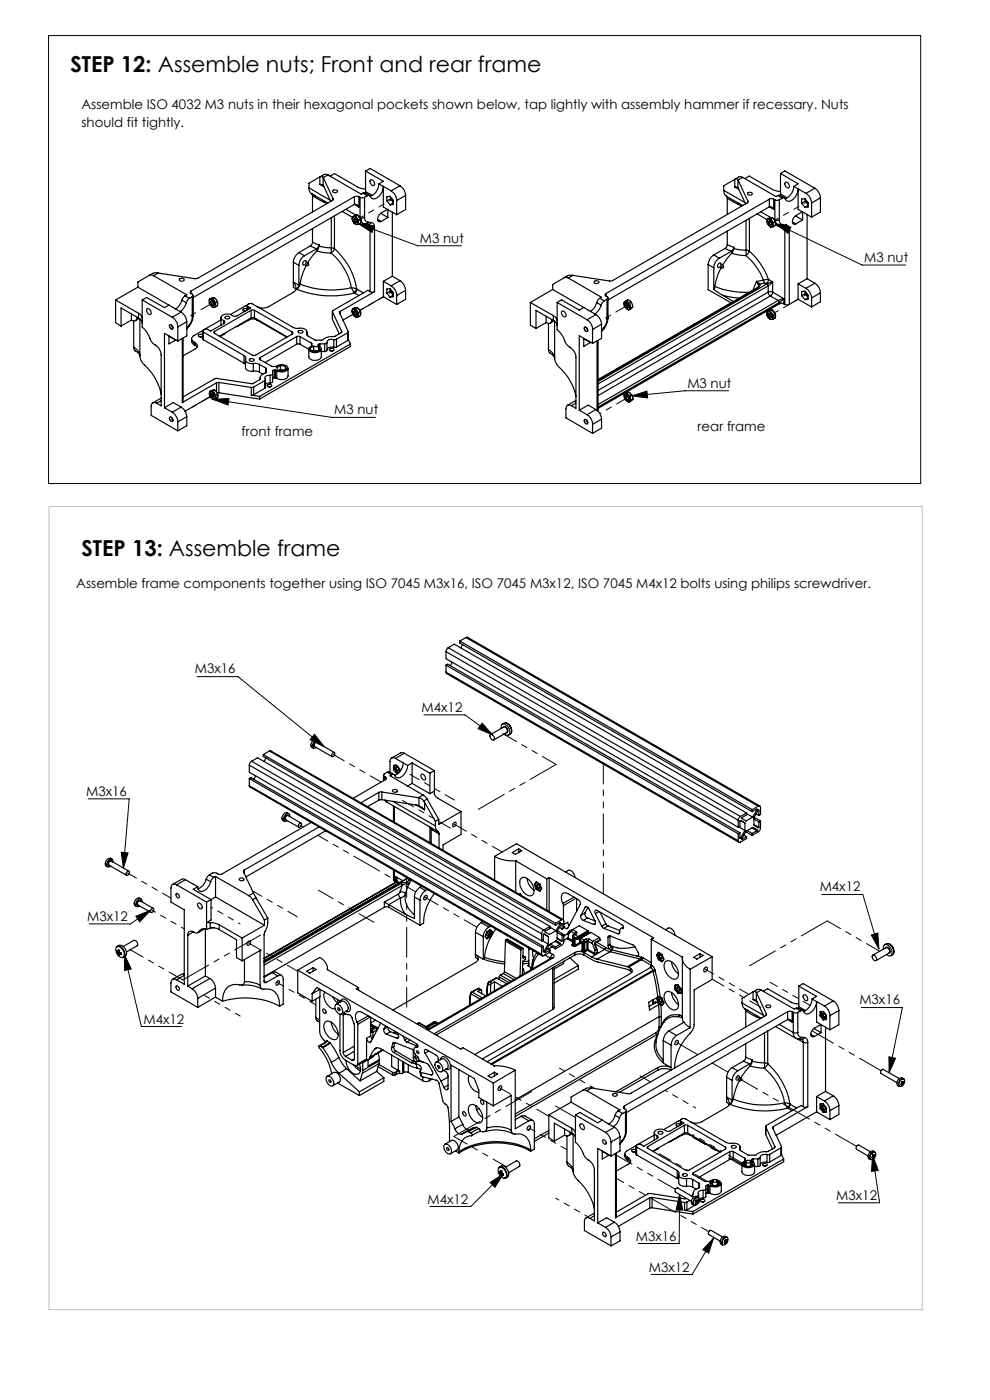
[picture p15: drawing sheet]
<svg xmlns="http://www.w3.org/2000/svg" width="210mm" height="297mm" viewBox="0 0 210 297" stroke-linecap="round" stroke-linejoin="round" font-family="sans-serif">
<defs><g id="words">
<g font-size="4.7">
<text x="14.9" y="15.2">STEP 12: Assemble nuts; Front and rear frame</text>
<text x="17.3" y="117.9">STEP 13: Assemble frame</text>
</g>
<g font-size="2.8">
<text x="17.3" y="23">Assemble ISO 4032 M3 nuts in their hexagonal pockets shown below, tap lightly with assembly hammer if recessary. Nuts</text>
<text x="17.3" y="26.8">should fit tightly.</text>
<text x="89.1" y="51.5">M3 nut</text>
<text x="183.3" y="55.6">M3 nut</text>
<text x="145.8" y="82.2">M3 nut</text>
<text x="70.9" y="87.9">M3 nut</text>
<text x="51.2" y="92.6">front frame</text>
<text x="148" y="91.5">rear frame</text>
<text x="16.2" y="124.8">Assemble frame components together using ISO 7045 M3x16, ISO 7045 M3x12, ISO 7045 M4x12 bolts using philips screwdriver.</text>
<text x="41.4" y="142.9">M3x16</text>
<text x="89.4" y="151">M4x12</text>
<text x="18.3" y="168.8">M3x16</text>
<text x="173.9" y="189.1">M4x12</text>
<text x="18.5" y="195.3">M3x12</text>
<text x="182.3" y="213.1">M3x16</text>
<text x="30.5" y="217.1">M4x12</text>
<text x="90.7" y="255.3">M4x12</text>
<text x="177.4" y="254.6">M3x12</text>
<text x="134.9" y="263.2">M3x16</text>
<text x="137.6" y="269.8">M3x12</text>
</g>
</g></defs>
<g fill="none" stroke="#000" stroke-width=".25">
<path d="M65.5 39.9a1.35 1.35 0 0 0 .6 1.2M65.5 39.9l4.5 2.6M67.8 39.1l.7 .2M67.8 37.5l-2.3 1.4v1M67.8 37.5v1.6M67.8 39.1l.9 .5M68 37.5l.3-.1 .2 .2M68 37.5h-.2M68.5 39.3l.2 .3M68.5 37.6l.1 .1M68.5 37.6v1.7M68.6 37.7l2.1 4.5"/>
<path d="M68.7 39.6l1.5 3.2M69.6 37.1l-.7-.1-.9 .5M69.6 37.1l-1 .6M69.6 37.1l7 4.1 .4-.2M70 37.4l.9-.6 5.1 3 1.5 .3M77.5 36.3l3.8 2.1-.9 .6M77.5 36.3l1-.6 6.3 3.7M77.5 36.3v4.3l1.5 .8M78.5 38.3a.7 .7 0 0 1 .8 .1 .7 .7 0 0 1 .1 .8l-.1 .1a.84 .84 0 0 1-.8-1zM80.4 39a2.82 2.82 0 0 1-1.8 2.6M80.4 39l.9 .5M81.3 39.5a2.62 2.62 0 0 1-2.2 2.7l-.4-.3a.53 .53 0 0 0-.8-.4"/>
<path d="M81.3 39.5v4.4l2.8 1.6M81.3 39.5l1.7 1M84.8 39.4a2.61 2.61 0 0 1 1.2 2M84.8 39.4l-1.8 1.1M155.9 39.6l.6 .3M155.9 38.1l-2.4 1.3v1M155.9 38.1v1.5M155.9 39.6l.8 .5M156 38l.2-.1 .3 .3M156 38l-.1 .1M156.5 39.9l.2 .2M156.5 38.2v1.7"/>
<path d="M156.5 38.2h.1M156.6 38.2l2 4.5M157.6 37.6l-.8-.1-.8 .5M157.6 37.6l-1 .6M157.6 37.6l7 4.1 .4-.2M158 37.9l.9-.5 5.1 2.9 1.6 .3M165.6 36.8l3.7 2.2-.9 .5M165.6 36.8l.9-.5 6.4 3.6M165.6 36.8v4.4l1.4 .8M166.6 38.7a.75 .75 0 0 1 .7 .4 .75 .75 0 0 1 0 .8 .8 .8 0 0 1-.7-1.2zM168.4 39.5a3 3 0 0 1-1.9 2.7M168.4 39.5l.9 .6"/>
<path d="M172.9 39.9a2.71 2.71 0 0 1 1.1 2.1M172.9 39.9l-1.9 1.1M31.7 58.4l.4-.1 .5 .2M31.7 58.4l-2.5 1.4v1.1M32.6 58.5l7 4-.4 .3M33.5 57.9h-.1a2.12 2.12 0 0 0-1.7 .5M33.5 57.9l-.9 .6M38.2 59.1h.5l.4 .1a.5 .5 0 0 1-.5 .5 .5 .5 0 0 1-.5-.5zM62.2 55.6v5.3l.6 .6M62.2 55.6l1.2 .7M63.4 53.6a2.71 2.71 0 0 0-1.2 2M63.4 56.3v4.2"/>
<path d="M63.4 53.6l1.2 .7M64.5 55.4l.2-.1a.5 .5 0 0 1 .1 .6 .5 .5 0 0 1-.6 .2zM64.6 54.3a2.61 2.61 0 0 0-1.2 2M64.9 56.3a12.2 12.2 0 0 0-1.3 4M65.3 55.7l.2 .6h-.6M65.3 55.7l-.4 .6M65.8 52.2l1.4 .6M65.8 52.2l-2.4 1.4M66.1 41.1l.2 .5M66.1 41.1l3.4 2M66.1 41.1l.8 .5M66.3 41.6l2.3 1.2"/>
<path d="M66.3 51.4l1.4 .5M66.3 51.4l-.1 .3-.4 .5M66.3 41.6v3.4M66.3 48.5v2.9M67.2 52.8l-2.6 1.5M67.2 53.2l-1.9 2.5M67.2 53.2l1.5 .4 1.5 .1M67.7 52.2l1.6 .3 1 .1M67.7 51.9l-.2 .6-.3 .3M67.7 52.2l-.5 1M67.7 51.9v.3M68.6 42.8l.8 .4"/>
<path d="M68.7 42.6l-.1 .2M70.2 53.7a12.6 12.6 0 0 1 4.3 7.3M70.3 52.6l.6 .1M70.3 52.6l-.1 1.1M70.3 46.2v6.4M70.7 42.2l-.2 .3-28.7 16.6h-.5l-7.8-1.2M70.7 42.2v.2M70.7 40.4l.6-.1 .3 .2a.5 .5 0 0 1-.5 .4 .5 .5 0 0 1-.5-.4zM70.9 52.7a14 14 0 0 1 4.7 8.6M70.9 52.7l-.7 1M70.9 45.8v6.9M72.6 44.9l2.2 1.2"/>
<path d="M73.4 44.4l2.1 1.2M74.7 46.4l.4 .9M74.8 46h.3M74.8 46l-.1 .4M75.1 47.3l.6 .3M75.1 46h-.2l-.2 .4M75.1 46l.6 .3M75.1 47.3l.3 .3h.3M75.1 46.4a.51 .51 0 0 1 .5 .2 .51 .51 0 0 1 0 .6l-.5-.4zM75.2 41.7h.9M75.2 43.4a.88 .88 0 0 1 .9 .5M75.2 46.4a.44 .44 0 0 1 .4 .3 .44 .44 0 0 1 0 .5l-.4-.2z"/>
<path d="M75.2 41.7l-34.7 20M75.2 41.7v1.7M75.2 43.4l-34.2 19.7M75.2 43.4l.9 .5M75.4 45.9l-.3 .1M75.4 45.9l.3 .4M75.5 45.7h.1M75.7 46.3l.4 .4M75.7 46.3l.3 .9M75.8 45.6l-.3 .1M75.8 45.6l.7 .9M75.8 45.6l-.4 .3"/>
<path d="M75.8 45.6l-.6 .1-.4 .3M75.9 45.7a1.27 1.27 0 0 1 .6 1.5M76 47.2v.3l-.3 .1M76 47.2l.1 .4M76.1 47.6h-.4M76.1 46.7l-.1 .5M76.1 41.7l.3 .2M76.1 41.7v2.2M76.3 46.1h.1M76.4 41.9h.9M76.4 46.1h.9M76.4 41.9v4.2"/>
<path d="M76.5 46.5l-.4 .2M76.5 46.5v.8l-.4 .3M76.6 47.1l.3 .2M76.6 47l.4 .4 .5 .1M77 41l.5-.1 .9 .6M77 41l.9 .5M77.2 47.5l1.3 .7M77.3 46.1a.82 .82 0 0 0 .7 1M77.3 41.9v4.2M77.5 47.5l.7 .1M77.9 41.5l-.6 .4M78 47.1l-.5 .4"/>
<path d="M78 47.1l.7 .1M78.2 47.6h.1M78.2 47.6l.3 .6M78.5 48.2l.5 .1 .4-.1M78.5 48.2v13.7M78.7 47.2a.88 .88 0 0 1 .7 1M78.7 47.2l-.5 .4M79.4 48.2v13.7M80.1 46.5l.8 .5M80.8 45.3l1.5 .8M81.3 59.7v3.3M81.3 59.7l1.7 .9"/>
<path d="M82.1 42.6l.6 .9M82.2 44.4l-1.3 .8a1.36 1.36 0 0 0-.6 1.8h.6M82.3 46.1l-1.4 .9M82.3 44.4v1.7M82.8 41.8v.4M82.8 42.2l.6 .7M82.8 42.2l-.7 .4M83 40.5a2.46 2.46 0 0 1 1.1 2M83.2 42.3l.2 .2M83.2 45v13.6M83.2 58.6l-1.9 1.1M83.2 58.6l1.6 .9"/>
<path d="M83.4 42.5v.9l-.7 .1M83.4 42.5l-.7-.8h-.6v.9M83.4 43.1l-.7 .4M84.1 42.5v3M84.8 59.5a2.61 2.61 0 0 1 1.2 2.1M84.8 59.5l-1.8 1.1M86 41.4l-1.9 1.1M86 41.4v3l-1.9 1.1M119.7 58.9l.5-.1 .3 .2M119.7 58.9l-2.5 1.5v1M120.5 59l7.1 4.1-.4 .2M121.5 58.4a1.87 1.87 0 0 0-1.8 .5"/>
<path d="M121.5 58.4l-1 .6M126.2 59.7l.3-.2 .5 .3a.5 .5 0 0 1-.5 .4 .5 .5 0 0 1-.5-.4zM150.2 56.1l1.2 .7M150.2 56.1v5.4l4.9 2.7M151.4 54.1a2.61 2.61 0 0 0-1.2 2M151.4 56.8v4.6M151.4 54.1l1.2 .7M152.4 55.9l.3-.1a.51 .51 0 0 1 .2 .6 .51 .51 0 0 1-.7 .3zM152.6 54.8a2.46 2.46 0 0 0-1.2 2M152.9 56.9a12.2 12.2 0 0 0-1.3 3.9M153.3 56.2l.2 .6-.6 .1M153.3 56.2l-.4 .7"/>
<path d="M153.5 40.4a1.74 1.74 0 0 0 .8 1.4v.3M153.5 40.4l4.5 2.6M153.8 52.7l1.4 .6M153.8 52.7l-2.4 1.4M154.1 41.6l3.5 2M154.3 42.1l2.3 1.3M154.3 51.9l1.3 .6M154.3 51.9l-.1 .4-.4 .4M154.3 42.1v3.4M154.3 49v2.9M155.2 53.3l-2.6 1.5M155.2 53.7l-1.9 2.5"/>
<path d="M155.2 53.7l1.9 .4 1.2 .1M155.6 52.7l2.7 .4M155.6 52.5l-.4 .8M155.6 52.7l-.4 1M155.6 52.5v.2M156.6 43.4l.8 .3M156.7 43.1l-.1 .3M156.7 40.1l1.5 3.1M158.3 54.2a13.5 13.5 0 0 1 3.7 5.2M158.3 53.1l.7 .2M158.3 53.1v1.1M158.3 46.7v6.4"/>
<path d="M158.6 42.7l-.1 .3-28.7 16.6-8.3-1.2M158.6 42.7v.2M158.7 40.9l.4-.1 .5 .2a.5 .5 0 0 1-.5 .4 .5 .5 0 0 1-.5-.4zM159 53.3a14.9 14.9 0 0 1 4 6M159 53.3l-.7 .9M159 46.3v7M160.5 59.7l.4 .7M160.5 59.7l.6 .6M160.5 59.7l-.8 1.9M160.6 45.4l2.2 1.2M161.4 44.9l2.1 1.3M162 59.4l-1.5 .3"/>
<path d="M162 59.4l.2 .7M162.7 47l.4 .8M162.7 47l.1 .3 .3 .5M162.8 46.5l-.1 .5M162.8 46.5h.3M163 59.3l-1 .1M163 59.3l-.1 .5-.3 .3M163 59.3l.9 .5M163.1 47.8l.6 .4M163.1 46.5l-.3 .1-.1 .4M163.1 46.5l.6 .3M163.1 47a.47 .47 0 0 1 .5 .2 .47 .47 0 0 1-.1 .6l-.4-.4z"/>
<path d="M163.1 47.8l.3 .4h.3M163.2 42.3h.9M163.2 43.9a.78 .78 0 0 1 .9 .5M163.2 46.9a.42 .42 0 0 1 .4 .3 .42 .42 0 0 1-.1 .5l-.3-.3zM163.2 42.3l-34.6 20M163.2 42.3v1.6M163.2 43.9l-34.2 19.7M163.2 43.9l.9 .5M163.4 46.4l-.3 .1M163.4 46.4l.3 .4M163.7 46.8l.4 .4M163.7 46.8l.3 .9"/>
<path d="M163.8 46.2h-.4M163.8 46.2l.7 .8M163.8 46.2l-.4 .2M163.8 46.2l-1 .3M163.9 46.2a1.27 1.27 0 0 1 .6 1.5M163.9 59.8l-1.2 .4M163.9 59.8l-1 .8M163.9 59.8v2.2M164 47.7l-.1 .4-.2 .1M164 47.7l.1 .4M164.1 47.2l-.1 .5M164.1 48.1l-.4 .1"/>
<path d="M164.1 42.3l.3 .1M164.1 42.3v2.1M164.4 42.4h.9M164.4 46.6l.4 .2 .5-.2M164.4 46.6h.1M164.4 42.4v4.2M164.5 47l-.4 .2M164.5 47v.8l-.4 .3M164.5 47.7l.4 .2M164.6 47.5l.3 .4 .6 .1M165 41.5l.5-.1 .9 .6M165 41.5l.9 .5"/>
<path d="M165.2 48l1.3 .7M165.3 46.6a.88 .88 0 0 0 .7 1.1M165.3 42.4v4.2M165.5 48l.7 .1M165.9 42l-.6 .4M166 47.7l-.5 .3M166 47.7h.7M166.2 48.1h.1M166.2 48.1l.3 .6M166.5 48.7h.9M166.5 48.7v15.9M166.7 47.7a.82 .82 0 0 1 .7 1"/>
<path d="M166.7 47.7l-.5 .4M167.4 48.7v15.9M168.1 47.1l.7 .4M168.7 45.8l1.6 .9M169.3 40.1a2.75 2.75 0 0 1-2 2.6l-.6-.3a.47 .47 0 0 0-.3-.4 .47 .47 0 0 0-.5 0M169.3 40.1v4.3l2.9 1.7M169.3 40.1l1.7 .9M170 43.1l.7 .9M170.2 44.9l-1.4 .8a1.3 1.3 0 0 0-.5 1.8h.5M170.3 46.7l-1.5 .8M170.3 45v1.7M170.8 42.3v.4"/>
<path d="M170.8 42.7l.6 .7M170.8 42.7l-.8 .4M171 41a2.61 2.61 0 0 1 1.2 2.1M171.2 42.8l.2 .2M171.2 45.5v13.6M171.2 59.1l-1.9 1.1M171.2 59.1l1.7 1M171.4 43v.9l-.7 .1M171.4 43l-.7-.8h-.7v.9M171.4 43.6l-.7 .4M172.2 43.1v3M174 42l-1.8 1.1"/>
<path d="M174 42v3l-1.8 1.1M24.5 63.6l4.9 2.9M24.5 63.6v4.9l1.2 .7M27.9 66.6v1.3M27.9 67.9l-2.2 1.3M27.9 67.9h.1M28.4 73.7a1.33 1.33 0 0 0 1 1.2l.3 .6M28.4 73.7a2.3 2.3 0 0 1 1.3 1.7M28.4 68.1v5.6M29.1 67.4a.7 .7 0 0 1-.5 .7 .7 .7 0 0 1-.7-.2M29.1 67.3v.1M29.2 67.4h-.1"/>
<path d="M29.2 60.9l9.2 5.3M29.2 60.9l-4.7 2.7M29.4 66.5a1.19 1.19 0 0 1 .8 1.1M29.4 67.5a1.19 1.19 0 0 1 .8 1.1M29.4 66.5v1M29.4 67.5l-3.7-2.2v3.9M29.5 67.6l-.7 .4M29.7 67.7v7.9l.4 1.2a12.6 12.6 0 0 1 4.1 6.8M30.2 63.6v5.8a9.3 9.3 0 0 1 2 3.2l.3 .3a2.87 2.87 0 0 1 1.7 2.4v10.8l-1-.6M30.2 63.6l6.3 3.7M30.2 63.6l.9-.5 3.8 2.2 .9-.6M31.2 65.5a.78 .78 0 0 1 .8 1.2 .78 .78 0 0 1-.8-1.2z"/>
<path d="M35.8 71.3v1.7l1.5-.9M35.9 69a.49 .49 0 0 1 .7 .2 .49 .49 0 0 1-.2 .6l-.5-.5zM36.5 67.3a2.71 2.71 0 0 1 1.2 2.1M37.7 69.4v3M37.7 72.4l-2.8-1.7v15.8M38.4 66.2a2.61 2.61 0 0 1 1.2 2.1M38.4 66.2l-1.9 1.1M38.6 63.7l-.7 1.3-.6 .5M38.6 63.7l.9 .5M38.7 71.8v13.6M38.8 71.7v13.5l-.1 .2M39.2 62.8l-.6 .9"/>
<path d="M39.2 62.8l1 .5M39.5 64.2l-.5 1.1-.8 .8M39.6 68.3l-1.9 1.1M39.6 68.3v3l-1.9 1.1M40.1 69v.2M40.1 69l-.5 .6M40.1 69.2l-.5 .6M40.2 63.3l-.7 .9M40.5 61.7a.29 .29 0 0 0-.1 .3 .29 .29 0 0 0 .1 .3M40.5 62.3l.3 .1a.29 .29 0 0 1 .2 .3 .29 .29 0 0 1-.2 .3M40.5 61.7v.6M40.6 71.9a1.03 1.03 0 0 0 .5 1.2"/>
<path d="M40.8 67.2a2.81 2.81 0 0 1-.7 1.8M40.8 63l-.6 .3M40.8 63v4.2M41 67l-.1 .8-.8 1.4M41 67l-.2 .2M41 62.7v4.3M41.1 72.6l.3 .1M41.1 72.6v.5M41.1 73.1l.3 .1M41.4 72.7a.7 .7 0 0 1 .5 .7 .7 .7 0 0 1-.5 .6l-2.6 1.5M41.4 73.2l.4 .5M41.4 72.7v.5"/>
<path d="M42.4 71.5h.3M43 71a.52 .52 0 0 0-.9 .3l.3 .2 .6-.2M43 70.2v1.7l.1 .2M43.1 70.1l-2 1.1a.73 .73 0 0 0-.5 .7 .73 .73 0 0 0 .5 .7M43.1 70.4l8.7 5M43.1 72.1l8.7 4.9M43.1 70.4v1.7M44.4 63.5v.1M44.5 63.6a1.09 1.09 0 0 1 1 1.5 1.01 1.01 0 0 1-1.2-1.3zM44.6 63.5l-.1 .1M44.7 63.9a.53 .53 0 0 1 .5 .3 .53 .53 0 0 1 0 .6l-.5-.4zM44.7 63.5h-.1"/>
<path d="M44.7 63.5l.7 .3M44.7 63.9a.54 .54 0 0 0 0 .6 .54 .54 0 0 0 .5 .3M44.7 63.5h-.3M45 65.1l.1 .1M45.1 64h-.1a.34 .34 0 0 0-.2 .4 .34 .34 0 0 0 .5 .2v-.2M45.1 63.4l.3 .4M45.1 63.4l-.4 .1M45.4 63.8l.3 .8v.3l-.3 .3M45.4 63.8l.3 .4M45.5 63.2l.6 .8M45.5 63.2h-.7l-.4 .3M45.5 63.2l-.4 .2"/>
<path d="M45.5 70.3a.22 .22 0 0 0-.2 .2 .22 .22 0 0 0 .2 .2M45.5 70.7l8.2 4.7 .5-.1 7.8-4.4M45.5 70.3v.4M45.7 64.2v.9M45.7 65.1h-.2M46.1 64v.9l-.4 .2M46.1 64l-.4 .2M46.9 67.4v1.6M46.9 67.9l-3.5 1.9M47.4 68a.32 .32 0 0 1 .3 .3 .32 .32 0 0 1-.2 .3l-2.8 1.6-.8-.4a.75 .75 0 0 0-.9 .5l.1 .1M47.4 68v.6M47.5 70.9l-.8 .5"/>
<path d="M47.5 70.8v.1M47.8 70.6l-.3 .3M47.8 67.2l.4-.1 .5 .2a.48 .48 0 0 1-.5 .4 .48 .48 0 0 1-.5-.4zM50.5 69.2l-.5 .1M50.5 69v.2M51.8 75.4a.86 .86 0 0 1 .3 1.1l.6 .5 1 .1M51.8 77l.3 .3M51.8 75.4v1.6M52 66h-.2M52.1 76.4v1.8l.6 .5h1M52.4 65.6a.52 .52 0 0 0-.5-.2 .52 .52 0 0 0-.4 .5l.5 .1M52.4 64.8l-3.5 1.9"/>
<path d="M52.4 64.8v1M52.6 65l.6 .3-3 1.7a1.37 1.37 0 0 1-1.4-.3 1.42 1.42 0 0 0-1.9 .6l.1 .4 .4 .3M52.6 65a.4 .4 0 0 1 .3-.6h.6l8.6 5 .8 .3a2.34 2.34 0 0 1 2.2 .5v.2a.67 .67 0 0 0 .3 .9l1.5 .9h1.3a4.4 4.4 0 0 1 2.9-.9l1.4-.8v-.2M52.6 65v.7M52.8 67.9a1.73 1.73 0 0 1 1.7 0M52.8 67.9l-2.3 1.3M52.8 67.7v.2M52.9 76.2a.54 .54 0 0 1 .6-.2 .54 .54 0 0 1 .4 .5 .52 .52 0 0 1-.6 .2 .52 .52 0 0 1-.4-.5zM53.3 65.8h.7M53.3 67.4h.7M53.3 65.8l-7.8 4.5M53.3 65.8v1.6"/>
<path d="M53.3 67.4l-6.7 3.9M53.7 77.1l1.3 .2M53.7 78.7h.7l.6 .2M53.7 77.1v1.6M54 65.8l8 4.6M54 65.8v1.6M54 67.4l6.9 4.1M54.5 67.9l6.3 3.6M54.5 67.7v.2M55 77.3l1.3 .8M55 78.9l.7 .5M55 77.3v1.6"/>
<path d="M55.2 75.9a.22 .22 0 0 0-.2 .2 .22 .22 0 0 0 .2 .2M55.2 76.3l2.5 1.4h.9a1.81 1.81 0 0 1 2.4 .3 1.04 1.04 0 0 1-1.5 .9l-.8-.3M55.2 75.9v.4M56.3 78.1l.2 .1-.1 .8a1.45 1.45 0 0 0-1.3 1.5l-1.4 .8-.4 .1-7.7-1.1-6.8 3.9M56.3 78.1v1M57.3 79.6h-.3a.63 .63 0 0 0-.7 .2 .63 .63 0 0 0 0 .8l-.1 .1M57.3 79.6v1.6M57.8 79.3l-.1 .2-.4 .1M58.2 78.5l-.4 .2v2.3l-.5 .2M58.2 78.5h.2M58.2 78.5v1.6M58.4 78.5l.3 .1"/>
<path d="M58.4 78.5v1.6M58.7 78.6v1.6M59.5 77.5l-.8 .5 .3 .6 1 .1 .8-.4-.3-.6M59.5 77.5l1 .2M59.5 78.4l.9 .1M59.5 78.4l-.4 .2M59.5 77.5v.9M59.7 78.7h.4M60.5 77.7v.8M61.1 78.1v1.7a1.6 1.6 0 0 1-2.4 .4M62 70.4l.1 .2-.1 .3M62 70.4v.5"/>
<path d="M62.8 61.3l-.1 .3-.5 .4-5.3 3.1a2.62 2.62 0 0 1-2.3 0M62.8 61.3a19.4 19.4 0 0 0 12.4 .9M62.8 61.2l.1 .1M62.8 61.2v.1M62.9 71.4h.7M62.9 73h.7M62.9 71.4l-7.7 4.5M62.9 73l-6.7 3.9M62.9 71.4v1.6M63.3 70.3a.54 .54 0 0 1 .5-.3 .54 .54 0 0 1 .4 .5 .56 .56 0 0 1-.5 .2 .56 .56 0 0 1-.4-.4zM63.4 60.5l-.1 .4-.4 .4M63.4 60.5l-1.2-.7 .3 .5 .3 .9"/>
<path d="M63.6 60.3a18.5 18.5 0 0 0 10.9 .7M63.6 60.3l-.2 .6-.5 .4M63.6 71.4l2.5 1.4M63.6 73l1.9 1.1M63.6 71.4v1.6M65.1 70.4v.6M65.5 74v1.7a1.51 1.51 0 0 0 2.7 0v-1.7M66.1 72.8v.6a.67 .67 0 0 0-.6 .7 .67 .67 0 0 0 .7 .6 1.59 1.59 0 0 0 2-.6 .7 .7 0 0 0-.6-.7l-.1-.3 .3-.1M66.1 72.8v.6M66.5 73.4l-.7 .5 .2 .6 1.1 .2 .8-.5-.3-.6M66.5 73.4l1.1 .2M66.5 74.3l-.3 .2"/>
<path d="M66.5 74.3l1 .2M66.5 73.4v.9M66.7 74.6h.4M67.6 73.6v.8M67.8 73h1.1M67.8 73v.6M68.2 74.6h.7M68.9 73v1.6M69.4 72.6l-.1 .2-.4 .2M69.4 72.7v1.7l-.5 .2M69.9 74.1a.55 .55 0 0 1 .5-.2 .55 .55 0 0 1 .4 .4 .52 .52 0 0 1-.5 .2 .52 .52 0 0 1-.4-.4zM70.2 74.5h.3"/>
<path d="M70.5 67.7v.1M70.5 66.1v1.7M70.5 67.8l1.5 3M70.8 72a1.01 1.01 0 0 0-1.4 .6M70.8 73.7a1.22 1.22 0 0 0-1.4 .4M70.8 72v1.7M71.4 72h-.6M71.4 73.6l-.6 .1M71.4 72v1.6M72.1 66.1l-.1 .2 1.9 4-.2 .3M72.1 66.1v.5M72.5 70.3v.2"/>
<path d="M73.7 70.6l-2.3 1.4M73.7 72.2l-2.3 1.4M73.7 70.6v1.6M73.9 72l-.2 .2M73.9 70.4v1.6M73.9 72l.4 1M74.3 73l-19.2 11.1M74.3 73v.5l-19.2 11.2M74.5 61l1.1 .3M74.5 61l.6 1M74.7 66l.3 .9M74.8 65.6h.2"/>
<path d="M74.8 65.6l-.1 .4M74.9 66.7l-2.2 1.2M75 66.9l.7 .4M75 65.6l-.3 .4M75 65.6l.7 .4M75 66.9l.4 .3 .3 .1M75.1 66a.45 .45 0 0 1 .5 .3 .45 .45 0 0 1-.2 .5l-.4-.3zM75.1 62l.1 .2M75.1 66a.38 .38 0 0 1 .5 .3 .38 .38 0 0 1-.2 .4l-.3-.3zM75.2 62.2l.9 .5M75.4 65.5l-.4 .1M75.4 65.5l.3 .5"/>
<path d="M75.6 61.3l-.5 .7M75.6 61.3h.1M75.7 66l.4 .3M75.7 66l.3 .8M75.7 61.3l-.1 .4-.4 .5M75.7 61.3l1.4 .9M75.8 65.3h-.4M75.8 65.3a1.2 1.2 0 0 1 .6 1.5M75.8 65.3l.6 .8M75.8 65.3l-.4 .2M75.8 65.3h-.7l-.3 .3M76 66.8l-.3 .5"/>
<path d="M76 66.8l.1 .4M76.1 67.2l-.4 .1M76.1 66.3l-.1 .5M76.4 66.1l-.3 .2M76.4 66.1v.9l-.3 .2M78.5 61.9l-.5-.3-7.5 4.4 2 4.3M78.5 61.9h.9M79.4 61.9l-7.3 4.2M81.3 63l-4.9 2.8M81.3 63l2.8 1.6M82.1 62.2v-.9l.6-.1 .7 .9v.9h-.7M82.1 62.2l.6 .8"/>
<path d="M82.8 61.8l.6 .8M82.8 61.3v.5M82.8 61.8l-.7 .4M83 60.6a2.46 2.46 0 0 1 1.1 2.1M83.1 61.7l.3 .5M83.4 62.6l-.7 .4M84.1 62.7v1.9M86 61.6v1.9l-1.9 1.1M86 61.6l-1.9 1.1M112.5 64.2l4.9 2.8M112.5 64.2v4.8l1.2 .7M115.9 67.1v1.3"/>
<path d="M115.9 68.4l-2.2 1.3M116.3 74.2a1.07 1.07 0 0 0 .8 1l.6 .8M116.3 74.2a2.33 2.33 0 0 1 1.4 1.7M116.3 68.6v5.6M117.1 67.9a.75 .75 0 0 1-1.2 .5M117.1 67.8v.1M117.2 67.9h-.1M117.2 61.4l-4.7 2.8M117.2 61.4l6.6 3.8M117.4 67a1.45 1.45 0 0 1 .8 1M117.4 68a1.32 1.32 0 0 1 .8 1.1M117.4 67v1"/>
<path d="M117.4 68l-3.7-2.1v3.8M117.5 68.1l-.8 .4M117.7 68.2v7.9l.4 1.2a12.4 12.4 0 0 1 4.1 6.8M118.2 64.2v5.7a6.6 6.6 0 0 1 1.9 3l.6 .7a2.75 2.75 0 0 1 1.5 2.2v10.8l-1-.5M118.2 64.2l6.3 3.6M118.2 64.2l.9-.6 3.8 2.2 .9-.6M119.2 66a.76 .76 0 0 1 .7 .4 .76 .76 0 0 1 0 .8 .8 .8 0 0 1-.7-1.2zM123.8 65.2l2.6 1.5M123.8 71.8v1.7l1.4-.8M123.8 71.9l1.4 .8M123.9 69.5a.49 .49 0 0 1 .7 .2 .49 .49 0 0 1-.2 .6l-.5-.5zM124.5 67.8a2.46 2.46 0 0 1 1.2 2.1"/>
<path d="M125.3 72.6l-.1 .1M125.7 69.9v2.9M125.7 72.8l-2.8-1.6v15.8M126.4 66.7a2.61 2.61 0 0 1 1.2 2.1M126.4 66.7l-1.9 1.1M126.6 64.2l-.5 1.1-.9 .8M126.6 64.2l.9 .5M126.6 72.3v14.7M126.9 72.2v15M127.2 63.3l-.4 .3-.2 .6M127.2 63.3l1 .5M127.5 64.7l-.5 1.1-.8 .8"/>
<path d="M127.6 68.8l-1.9 1.1M127.6 68.8v3l-1.9 1M128.1 69.6v.1M128.1 69.6l-.5 .5M128.1 69.7l-.5 .6M128.2 63.8l-.7 .9M128.6 62.3a.27 .27 0 0 0-.3 .2 .27 .27 0 0 0 .3 .3M128.6 62.8l.2 .1a.27 .27 0 0 1 .2 .3 .27 .27 0 0 1-.2 .3M128.6 62.3v.5M128.8 67.7a3 3 0 0 1-.7 1.9M128.8 63.5l-.6 .3M128.8 63.5v4.2"/>
<path d="M129 67.4l-.3 1.4-.6 .9M129 67.4l-.2 .3M129 63.2v4.2M132.4 64.2l-.1 .1M132.5 64.1a1.03 1.03 0 0 1 .9 1.5 1.09 1.09 0 0 1-.9-1.5zM132.5 64.1l.3-.1 .3 .1M132.7 64.4a.54 .54 0 0 1 .5 .3 .54 .54 0 0 1-.1 .6l-.4-.3zM132.7 64.4a.58 .58 0 0 0 .5 .9M132.8 63.8l.4-.2 .7 .5M132.8 63.8l.3 .3M132.8 63.8l-.2 .2M133.1 64.6l-.2-.2a.4 .4 0 0 0-.1 .5 .4 .4 0 0 0 .5 .2v-.2"/>
<path d="M133.1 64.1l.6 .8M133.1 64.1l.4 .3M133.2 65.7l.2 .1M133.5 64.4l.2 .5M133.6 65.5l-.2 .1M133.6 65.5l-.2 .3M133.7 64.9v.5l-.1 .1M133.7 64.9l.1 .4M133.8 65.3l-.2 .2M133.9 64.1l.3 1M133.9 64.1l-.4 .3M134.2 65.1l-.8 .7"/>
<path d="M134.2 65.1l-.4 .2M151.4 61.4l1.9 1.2M151.6 60.8l-.2 .6M151.6 60.8a18.1 18.1 0 0 0 7.3 1.2M153.3 62.6l3.5 .6M153.3 62.6l2.2 1.4M160.7 61h.1M160.7 61l-33.8 19.5M160.8 61l-33.9 19.6M160.9 60.4v.4l-.2 .2M161.1 60.3l.1 .2-.4 .5M161.1 60.3l-.2 .1"/>
<path d="M162.2 60.1h.4M162.2 60.1l-1.1 .2M162.6 60.1l.1 .1M162.7 66.6l.3 .8M162.7 60.2l.2 .4M162.7 60.2l-35.8 20.7M162.7 66.1h.3M162.7 66.1v.5M162.9 62l.1 .3 .4 .5M162.9 62h1M162.9 60.6v1.4M162.9 60.6l-36 20.9"/>
<path d="M162.9 62l-36 20.8M163 67.4l.7 .4M163 66.1l-.2 .1-.1 .4M163 66.1l.7 .4M163 67.4l.4 .4h.3M163.1 66.5a.51 .51 0 0 1 .5 .3 .51 .51 0 0 1-.1 .6l-.5-.4zM163.1 66.6a.44 .44 0 0 1 .5 .2 .44 .44 0 0 1-.1 .5l-.3-.2zM163.4 66l-.4 .1M163.4 66l.3 .5M163.4 62.8l1.7 .9M163.4 62.8l-36.5 21.1M163.7 66.5l.3 .3"/>
<path d="M163.7 66.5l.3 .8M163.8 65.8h-.4M163.8 65.8l.6 .8M163.8 65.8l-.4 .2M163.8 65.8l-.6 .1-.5 .2M163.8 65.8a1.2 1.2 0 0 1 .6 1.5M163.9 62l-.1 .3-.4 .5M163.9 62l2.4 1.4M164 67.3l-.1 .3-.2 .2M164 67.3v.4M164 67.7l-.3 .1M164 66.8v.5"/>
<path d="M164.4 66.6l-.4 .2M164.4 66.6v.9l-.4 .2M165.1 63.7l.2 .5M165.1 63.7l-38.2 22.1M165.3 64.4l.5-.1 .5 .1M165.3 64.2v.2M165.3 64.4l-38.4 22.2M165.3 64.2l-38.4 22.2M166.3 63.4l-1 .8M166.3 63.4l-1.2 .3M166.3 63.4v1M166.3 64.4l.2 .2"/>
<path d="M166.5 64.6l.5 .1 .4-.1M169.3 60.2v3.3M169.3 63.5l-1.9 1.1M169.3 60.2l1.7 1M169.3 63.5l2.9 1.6M170 62.7l.7 .9M170.7 61.8l.7 .8v.9l-.7 .1M170.7 61.8h-.7v.9M170.8 62.3l.6 .8M170.8 61.8v.5M170.8 62.3l-.8 .4M171 61.2a2.61 2.61 0 0 1 1.2 2"/>
<path d="M171.1 62.2l.3 .5M171.4 63.2l-.7 .4M172.2 63.2v1.9M172.9 60.1a2.71 2.71 0 0 1 1.1 2M172.9 60.1l-1.9 1.1M174 62.1v1.9l-1.8 1.1M174 62.1l-1.8 1.1M33.2 85.5a.72 .72 0 0 0-.8 0 .72 .72 0 0 0-.3 .7v1.9l5.6 3.3M34.2 84.5l-1.8 1M34.2 85l-1 .5M34.9 86.5l1.6 1M35.9 88.6a.49 .49 0 0 1 .7 .2 .49 .49 0 0 1-.2 .6l-.5-.5z"/>
<path d="M36.5 87.5a2.71 2.71 0 0 1 1.2 2M37.7 89.5v1.9M38.4 86.4a2.61 2.61 0 0 1 1.2 2M38.4 86.4l-1.6-1-1.9 1.1M38.4 86.4l-1.9 1.1M39.6 88.4v1.9l-1.9 1.1M39.6 88.4l-1.9 1.1M44.5 83.2a1 1 0 0 1 1.1 1.2v.2a.9 .9 0 0 1-.9-.1 .9 .9 0 0 1-.3-1zM44.5 83h.3M44.5 83v.2M44.6 84.2l-5.3 3M44.7 83.5a.46 .46 0 0 1 .6 .3 .46 .46 0 0 1-.2 .5l-.4-.3z"/>
<path d="M44.8 83.5a.6 .6 0 0 0 .5 .8M44.8 83l-.2 .1M44.8 83l.6 .4M45.1 84.7h.1M45.1 83l.3 .4M45.1 83h-.3M45.2 83.6l-.3-.1a.4 .4 0 0 0 0 .5 .4 .4 0 0 0 .5 .1v-.1M45.4 83.4l.4 .6v.4l-.3 .3M45.4 83.4l.4 .4M45.5 82.8l.7 .8M45.5 82.8h-.5l-.5 .2M45.5 82.8l-.4 .2"/>
<path d="M45.8 83.8v.9M45.8 84.7h-.3M45.9 81.2l-7.2 4.2M45.9 81.2v2M46.2 83.6a.82 .82 0 0 1-.4 1.1M46.2 83.6l-.4 .2M46.4 81.1l-.5 .1M46.4 83.3l-.4 .1M46.4 81.1l6.9 1.1M46.4 81.1v2.2M46.4 83.3l8.7 1.4M53.3 82.2v1.6"/>
<path d="M53.3 83.8l1.8 .3M53.8 82.1l-.5 .1M53.8 83.7l-.5 .1M53.8 82.1v1.6M55.1 84.1v.6M55.2 80.2v.3M56.2 80.7l-2.4 1.4M56.2 80.7v1.7M56.2 82.4l-2.4 1.3M56.3 80.5v1.7l-.1 .2M56.8 81.6l.3-.1 .5 .2a.47 .47 0 0 1-.5 .4 .47 .47 0 0 1-.4-.4zM57 82.1h.3"/>
<path d="M57.3 81.2l-.5 .1-.5 .2M58.2 80.1l-.4 .3M58.2 80.1h.2M58.4 80.1l.3 .1M121.2 86.1a.7 .7 0 0 0-.8-.1 .7 .7 0 0 0-.3 .7v1.9l5.6 3.3M122.2 84.9l-1.8 1.1M122.2 85.5l-1 .6M122.9 87l1.6 1M124 89a.54 .54 0 0 1 .6 .3 .54 .54 0 0 1-.2 .7l-.5-.6zM124.5 88a2.46 2.46 0 0 1 1.2 2M125.7 90v1.9M126.4 86.9a2.61 2.61 0 0 1 1.2 2"/>
<path d="M126.4 86.9l-1.6-1-1.9 1.1M126.4 86.9l-1.9 1.1M127.6 88.9v1.9l-1.9 1.1M127.6 88.9l-1.9 1.1M132.4 83.8v.1M132.5 83.7a.99 .99 0 0 1 1 .4 .99 .99 0 0 1 0 1.1 1.09 1.09 0 0 1-1-1.5zM132.6 83.6l.3-.1 .3 .2M132.8 84a.5 .5 0 0 1 .5 .3 .5 .5 0 0 1-.2 .6l-.3-.3zM132.8 84a.6 .6 0 0 0 .5 .9M132.8 83.4l.4-.2 .8 .5M132.8 83.4l.4 .3M132.8 83.4l-.2 .2"/>
<path d="M133.1 84.1l-.1-.1a.39 .39 0 0 0-.1 .5 .39 .39 0 0 0 .5 .2v-.2M133.2 83.7l.5 .8M133.2 83.7l.4 .3M133.3 85.3h.1M133.6 84l.1 .5M133.6 85.1l-.1 .1M133.6 85.1l-.2 .2M133.7 84.5l-.1 .6M133.7 84.5l.1 .4M133.8 84.9l-.2 .2M134 83.7l.3 1M134 83.7l-.4 .3"/>
<path d="M134.3 84.7l-.9 .6M134.3 84.7l-.5 .2M94.6 138.3l62 35.7M94.6 138.3v1.4l62 35.8M95.1 137.4l-.3 .4-.2 .5M95.1 137.4l62 35.8M95.1 137.4l1.3-.7 62 35.8M97.5 136v.4l62.1 35.8M97.5 136l62.1 35.8M98.1 136.7l-.4 .7M98.8 135.3l.4-.1 62 35.8M98.8 135.3l-1.3 .7"/>
<path d="M98.8 135.3l62 35.7M57.1 159.3h.4l62 35.8M57.1 159.3l-1.3 .8M57.1 159.3l62 35.8M67.3 157.5a.53 .53 0 0 0-.6 .2 .53 .53 0 0 0 0 .7M67.4 157.1a.99 .99 0 0 0-1.2 .2 .99 .99 0 0 0-.1 1.2l.4 .2M67.6 157.7a.43 .43 0 0 0-.5-.6l-.5 .3a.75 .75 0 0 0-.4 .7 .75 .75 0 0 0 .4 .6l.5-.1M70.6 159.8l.2-.2a.47 .47 0 0 1 .1 .6 .47 .47 0 0 1-.5 .2zM70.9 159.7l-3.7-2.2a.58 .58 0 0 0-.5 .9l3.7 2.1M85.8 159.8l-.7-.1-2.1 1.1M85.8 159.8l-1.9 1.1M85.8 159.8l6.3 3.7"/>
<path d="M94.6 142.6l.2 .3 61.9 35.8M94.6 141.1v1.5M94.6 141.1l62 35.8M94.6 142.6l62 35.8M94.6 141.1l.4-.2 62 35.8M96 140.5l-.5 .7M104.1 155.8a.78 .78 0 0 1 .6 1.2 .78 .78 0 0 1-.6-1.2zM104.1 155.8l2.8-1.6a.78 .78 0 0 1 .6 1.2l-2.8 1.6M106.3 154.5a.64 .64 0 0 1 .2-.9 .64 .64 0 0 1 .9 .2l.5 .6a.96 .96 0 0 1-.2 1.6l-.7-.3M106.5 153.6a1.22 1.22 0 0 1 1.9 1 .96 .96 0 0 1-.5 1.3M106.8 154.3l.1-.2a.85 .85 0 0 1 .7 1.3h-.2M107.2 153.3a1.72 1.72 0 0 1 1.3 2.2"/>
<path d="M108.1 153.8l.3 .7M52.9 166.7l.1 .3 62 35.8M52.9 162.3l62 35.8M52.9 162.3v1.5l62 35.8M52.9 165.2v1.5M52.9 165.2l.3-.2 62.1 35.8M52.9 165.2l62 35.8M52.9 166.7l62 35.8M53.4 161.5l-.4 .4-.1 .4M53.4 161.5l62 35.8M53.4 161.5l1.2-.7 62.1 35.7M54.3 164.6l-.5 .7"/>
<path d="M55.8 160.1l62 35.8M55.8 160.1v.4l62 35.8M56.4 160.8l-.4 .7M61.1 173a.52 .52 0 0 0-.6 .3 .52 .52 0 0 0 .1 .6M61.2 172.6a.96 .96 0 0 0-1.1 .2 .96 .96 0 0 0-.1 1.2l.3 .2M61.4 173.2l-.1-.5a1.01 1.01 0 0 0-1 .4 1.01 1.01 0 0 0 0 1.1l.6-.1M63.5 174.8l.2-.2a.47 .47 0 0 1 .2 .6 .47 .47 0 0 1-.6 .2zM63.9 174.6l-2.8-1.6a.58 .58 0 0 0-.5 .9l2.8 1.6M66 174.5l-19 11h-.6l-1.1-.4-.9 .5M67.7 175.4l-15.9 9.2M69.1 176.2l-16.9 9.8M80.4 168.1l-3.8 2.2"/>
<path d="M80.4 168.1v1.7M80.4 169.8l-2.4 1.3M81 168l-.6 .1M81 169.6l-.6 .2M81 168l7.8 1.2M81 168v1.6M81 169.6l7.3 1.2M81.4 164.4v1.2M81.5 164.7l.3 .1M81.5 164.7v.8M81.6 169.8l.5 .4M81.7 169.8l.4 .4"/>
<path d="M81.8 164.8a.29 .29 0 0 1 .2 .3 .29 .29 0 0 1-.2 .3M81.8 165.4l-6.9 4M81.8 164.8v.6M82.1 170.2l10.8 6.3M82.1 163.8l-.6 .4a.29 .29 0 0 0-.1 .2 .29 .29 0 0 0 .1 .3M82.1 163.8h.5l1 .5M82.1 163.8l1 .6M83.1 164.4l-.4 .2 7 4.1M83.3 167.6a.57 .57 0 0 1 1 .3 .54 .54 0 0 1-.6 .2 .54 .54 0 0 1-.4-.5zM83.3 170l9.1 5.2M83.5 163.3v-.9l.6-.1 .7 .9v.5M83.5 171v3.3"/>
<path d="M83.5 163.3l.6 .8M83.6 171.1v3.3M83.7 162.5l.1 .8M83.7 163.1l-.2 .2M83.8 163.3l.6 .6M83.8 162.3l-.1 .2M83.9 160.9a.71 .71 0 0 0-.8-.1 .71 .71 0 0 0-.4 .8v2.2M83.9 160.9l1.6 1M84.1 162.7a.51 .51 0 0 1 .5 .3 .51 .51 0 0 1-.1 .5l-.4-.2zM84.1 162.7a.42 .42 0 0 1 .5 .3 .42 .42 0 0 1-.1 .5l-.4-.4zM84.4 163.9h.2zM84.4 164.1h-.3"/>
<path d="M84.5 163.9l-.4 .2M85.5 161.9a2.92 2.92 0 0 1-1.8 2.6M85.5 161.9l1 .5M86.5 162.4a2.72 2.72 0 0 1-2.1 2.6 .8 .8 0 0 1-.8-.6h-.5M87.4 166.2l3.8 2.2M87.4 166.2l-.9 .6M87.4 161.9l3.8 2.1M87.4 161.9l-.9 .5M87.4 161.9v4.3M88.3 170.8l.6 .1M88.3 170.8l1.8 1M88.8 169.2h.1"/>
<path d="M88.9 169.2l.4 .2 .6 .5M88.9 170.9l1.2 .9M88.9 169.2v1.7M89.3 164.4a.65 .65 0 0 1 .8 .2 .65 .65 0 0 1-.1 .9l-.6-.4zM89.7 168.7l.9 .8M89.7 168.7l-.9 .5M89.9 169.9l.2 .3M90.1 170.2v1.6M90.1 170.2l2.3 4M90.6 169.5l2.5 4.3M90.6 169.5l-.7 .4M91.2 164v4.4"/>
<path d="M91.2 175.4v3.3M91.4 175.6l.1 .2M91.5 175.7v.1M91.5 175.7l.3 .3M91.5 175.6v.1M91.5 175.8v3.1M91.7 175.7l.1 .3M91.8 176l1.3 .9M92.1 163.5v4.8a1.37 1.37 0 0 0 .8 1.1l4.9 2.8M92.1 167.8l-.9 .6M92.1 163.5l-.9 .5M92.4 175.2l.2 .9 .3 .4"/>
<path d="M92.4 174.2v1M92.5 176.2l.4 .3M92.9 176.5l.2 .4M93.1 173.8l-.7 .4M93.1 176.9v3M96.2 174.6l.3-.2a.51 .51 0 0 1 .2 .7 .51 .51 0 0 1-.7 .2zM97.8 172.2l-4.7 2.7v-1.1M97.8 172.2v4.8l-3.8 2.2v1.2M156.6 175.5l.4-.2v-1.1l.1-.1 .9 .5v1.6M156.6 174v1.5M156.6 176.9v1.5M156.7 175.4l1.3 .8"/>
<path d="M157 176.7v1.1l.1-.1M157 176.7l-.4 .2M157 177.7h.1M157.1 173.2l-.4 .5-.1 .3M157.8 177.2l.6 .3M158 176.2l-.9 1.5M158.2 176.5l1.4 .7M158.4 177.5v.4l-1.3 .7a.28 .28 0 0 1-.4 .1 .28 .28 0 0 1-.1-.3M158.4 172.5v.4l-1 .6v.1l.9 .6 1.4-.8M158.4 172.5l-1.3 .7M158.4 172.6l1.3 .8M158.5 176.2l1.1 .6"/>
<path d="M159.5 175.6l1 .6M159.6 171.8v.4M159.6 176.8v.4M159.9 173.7l1.1 .7M159.9 174.9l1.1 .6M160 173.4l1.3 .8M160.4 171.7l.1 .1M160.4 172.7l.6 .3M160.5 176.2v-.2l-.8-.5-1.4 .8-.9 1.8 1-.6M160.5 171.8l-.8 1.6M160.5 171.8v-.2l-.9 .6M160.5 176.2l-.9 .6"/>
<path d="M160.8 171a.3 .3 0 0 1 .4 0 .3 .3 0 0 1 .1 .3v1.5l-.3 .2M160.8 171l-1.2 .8M161 173v-1.2l-1.1 1.7v1.6l.9 .5 .2-.1M161 174.4v1.1M161.3 174.2v1.4l-.2 .6-1.5 1M161.3 174.2l-.3 .2M23.7 182.7a.51 .51 0 0 0-.7 .2 .51 .51 0 0 0 .1 .6M23.8 182.3a.93 .93 0 0 0-1.3 .3 .93 .93 0 0 0 .4 1.3M24 182.9l-.1-.6a.99 .99 0 0 0-1.1 .4 .99 .99 0 0 0 0 1.2h.2l.5-.2M27 185l.2-.2a.48 .48 0 0 1 .1 .6 .48 .48 0 0 1-.6 .2zM27.3 184.8l-3.7-2.1a.57 .57 0 0 0-.5 .8l3.7 2.2M29.8 191.1a.52 .52 0 0 0-.6 .3 .52 .52 0 0 0 .1 .6"/>
<path d="M29.9 190.7a.97 .97 0 0 0-1.2 .1 .97 .97 0 0 0-.2 1.1l.5 .4M30.1 191.3l-.1-.5a.98 .98 0 0 0-1 .4 .98 .98 0 0 0 0 1.1l.6-.1M32.1 192.9l.3-.2a.48 .48 0 0 1 .1 .6 .48 .48 0 0 1-.6 .2zM32.5 192.7l-2.8-1.6a.58 .58 0 0 0-.5 .9l2.8 1.6M37.4 189.5a.54 .54 0 0 1 .6 .4 .54 .54 0 0 1-.2 .6l-.4-.3zM37.5 187.7a.72 .72 0 0 0-.9-.1 .72 .72 0 0 0-.3 .8v3l2.8 1.6v15.8l-1.6-.9M37.5 187.7l6.3 3.7M39.3 186.6l-.6-.1-2.1 1.1M39.3 186.6l-1.8 1.1M39.3 186.6l2.6 1.5M39.8 198.4v10.8M41 197.7a.71 .71 0 0 0-.8-.1 .71 .71 0 0 0-.4 .8"/>
<path d="M41 197.7l-1.2 .7M41.9 188.1l-.9 .6 3.8 2.1M42.1 191.6a.79 .79 0 0 1 .7 1.2 .79 .79 0 0 1-.7-1.2zM42.2 197.7a.78 .78 0 0 1-1.2 0M43.1 197.1h.1M43.2 197.1l-1 .6M43.4 197.1l-1.4 .8M43.6 197.1v9.9M43.7 186.5l-.1 .5a2.7 2.7 0 0 1-1.6 1.6M43.7 186.5l1 .6M43.8 197.2a1.21 1.21 0 0 0-1.6 .5M43.8 191.4v5.8"/>
<path d="M44.4 185.6l-.4 .4-.3 .5M44.4 185.6l.9 .5M44.6 195.7l.8 .1 1.1 .4M44.6 195.7v1l1.3 .2 .6 .3M44.7 187.1a2.15 2.15 0 0 1-2.4 1.9l-.3-.5-.1-.4M44.8 190.8v4.4l-1 .5h.8M44.8 190.8l-1 .6M45.3 186.1l-.5 .6-.1 .4M45.4 196.8l-1.6 .4M45.7 185.9v4.4M45.7 190.3l10.4 6M45.7 190.3l-.9 .5"/>
<path d="M45.7 185.9l7.1 4.1M45.7 185.9l-.4 .2M46.5 196.2l4.9 2.8M46.5 197.2l3.7 2.2v3.8l1.2 .6M46.5 196.2v1M50.9 186.3l.4-.1 .5 .2a.5 .5 0 0 1-.5 .5 .5 .5 0 0 1-.5-.5zM51.4 199v4.8M51.8 184.6l-.2 .4 2.2 4.4M51.8 184.6v.7M52.5 199.9l.4-.3a.49 .49 0 0 1 .2 .6 .49 .49 0 0 1-.7 .2zM52.8 190l.8 .9M53.6 190.9l2.5 4.3"/>
<path d="M53.8 189.4l.5 1.1M53.8 189.4l-1 .6M54.3 190.5l2.5 4.3M54.3 190.5l-.7 .4M56.1 196.3l-4.7 2.7M56.1 195.2v1.1M56.8 194.8v1.4l-.8 2v9.9a.28 .28 0 0 0 .1 .3 .28 .28 0 0 0 .4 0M56.8 194.8l-.7 .4M81.5 191.4l1 .5M81.5 192.5h1M81.5 191.4v1.1M81.5 192.5l-25.5 14.7"/>
<path d="M82.5 191.9v.6M82.5 191.9l3.5 2.1M82.5 192.5l6.6 3.8M83.5 184.5v2.2l.1 .2M83.6 186.9l.3 .1M83.6 184.6v2.3M83.9 185.9l.2 .7-.1 .5M83.9 185.9a.98 .98 0 0 1 .2 1.2M83.9 187l.1 .1M83.9 185.9v1.1M83.9 185.9l1.5 .9M84 187.1h.1"/>
<path d="M84 187.1l-28 16.2M84.1 187.1l-28.1 16.3M84.1 187.1l.4 .3M84.5 189.6l.1 .4 .4 .5M84.5 189.6l-3 1.8M84.9 189.2l-.4 .4M84.9 189.2a1.07 1.07 0 0 1 1.1 .4M85 190.5a4.7 4.7 0 0 0 1 3.5M85 190.5l-2.5 1.4M85.1 187.4l.2 .5M85.1 187.4l-29.1 16.8M85.3 187.9l-.4 1.3"/>
<path d="M85.3 187.9l-29.3 16.8M86 189.6a1.3 1.3 0 0 1-1 .9M86 189.6a4.5 4.5 0 0 0 1.9 4.5M86.3 187.5l-.5 .1-.5 .3M86.3 186.3h.2M86.3 186.3l-30.3 17.5M86.4 186.2l-.1 .1M86.4 187.3l-.6-.1-.7 .2M86.4 187.3l-.1 .2M86.4 187.3h.5M86.5 186.3l.1 .1M86.5 186.3l-30.5 17.6"/>
<path d="M86.5 186.3h.1M86.6 186.4l.1 .3M86.7 186.4h-.1M86.7 186.7l-.3 .6M86.7 186.7h.4M86.9 187.3l-.9 2.3M86.9 187.3l-.6 .2M87.2 186.7l-.3 .6M87.9 190.3v4.5l-1.9-.8M87.9 190.3l1.2 .7M89.1 188.2a2.46 2.46 0 0 0-1.2 2.1M89.1 191v5.3"/>
<path d="M89.1 188.2l1.1 .7M89.5 188l-.4 .2M90.1 190.1l.3-.2a.49 .49 0 0 1 .1 .7 .49 .49 0 0 1-.6 .2zM90.2 188.9a2.72 2.72 0 0 0-1.1 2.1M90.7 188.7l-.5 .2M92.1 189.5a10.3 10.3 0 0 0-2.2 6.3l-.8 .5M100.9 197.8v5.3l.5 .5M100.9 197.8l1.6 .9M102 195.7a2.71 2.71 0 0 0-1.1 2.1M102 195.7l1.7 1M102.4 195.5l-.4 .2M102.5 198.7v4.8"/>
<path d="M103.3 197.9l.3-.2a.45 .45 0 0 1 .3 .4 .45 .45 0 0 1-.4 .4l-.3-.1zM103.4 197.8l.1-.1a.38 .38 0 0 1 .3 .5 .38 .38 0 0 1-.4 .3l-.2-.3zM103.5 198.9h-.4M103.5 198.9l-.3 .1M103.7 196.7a2.71 2.71 0 0 0-1.2 2M103.9 198.6l-.4 .3M103.9 198.6l.2 .2M103.9 197.3l.2 .1M104 197.2l.1 .2M104.1 197.4v.8M104.1 198.2l-.6 .7M104.1 197.4l.1 .2-.1 .6"/>
<path d="M104.1 198.2l-.2 .4M104.1 196.5l-.4 .2M104.2 197.6l.3 .1M104.5 197.7l-.4-.5-.8 .4-.4 1 .4 .6 .8-.4M104.5 197.7l-.4 1.1M104.9 181.7a8.2 8.2 0 0 0 4.5 .9M104.9 181.7v5M104.9 181.7l4.7-2.7 41.5 23.9M105.2 197.1a11.9 11.9 0 0 0-2.4 6M107.2 199.6l3.3 1.9M107.2 199.6l-.2 6.5M107.4 199.4l-.2 .2"/>
<path d="M107.4 199.4l3.2 1.9M107.5 199.3l3.4 1.9M107.5 199.3l3.3 1.9M107.5 199.3l-.1 .1M108.7 180.9l1.3-.8 .7 .4-1.4 .8zM109.4 182.6h.1M109.4 182.6l6.6 3.8M109.4 182.6v6.7M110 180.1v.8M110.1 189.6h.2l.3 .4M110.2 189.6l.2 .1M110.6 186.3a1.55 1.55 0 0 1 1.9 .7 2.15 2.15 0 0 1 .3 3 1.94 1.94 0 0 1-2.2-1.5l-.3-.9a1.37 1.37 0 0 1 .3-1.3z"/>
<path d="M111.8 186.3a3.3 3.3 0 0 0 1.5 2.6M113.3 187.6l.4 1M113.5 187.5l-.2 .1M113.6 188.1l.6 .7M113.6 187.3v.8M113.6 188.1l.3 .4M113.8 187.1l-.2 .2M113.9 187.7a.47 .47 0 0 1 .5 .2 .47 .47 0 0 1-.1 .6l-.4-.3zM113.9 188.5l.3 .3M113.9 188.5l-.2 .1M113.9 187.2l-.3 .1M114 187.6a.44 .44 0 0 1 .4 .3 .44 .44 0 0 1 0 .5l-.4-.3z"/>
<path d="M114.2 188.8h.5M114.2 188.8l.4 .1M114.5 187.5v.1M114.5 187.5l-.8-.4-.4 .5M114.5 187.5l.4 1-.4 .6-.8-.5M114.9 188.4l-.1 .3M114.9 198.1v1.5M114.9 199.6l.4-.2v-1.1l.1-.1 .9 .5v1.6M115 199.5l1.3 .8M115.4 197.3l-.3 .2-.2 .6M116 186.4v6.7M116.5 186.2l22.1 12.8-.5 .2"/>
<path d="M116.5 186.2l-.5 .2M116.5 186.2v7.2M116.7 196.5v.5l-1.1 .5v.2l1 .5 1.3-.8M116.7 196.5l-1.3 .8M116.7 196.7l1.2 .7M117.8 199.7l1 .6M117.8 195.9v.4M118.2 197.8l1 .6M118.2 199l1 .6M118.3 197.5l1.3 .8M118.7 195.8l.1 .1M118.7 196.7l.5 .4"/>
<path d="M118.8 195.9l-.9 1.5M118.8 195.9v-.2l-1 .6M119.1 195.1a.28 .28 0 0 1 .4 0 .28 .28 0 0 1 .1 .3v1.5l-.4 .2M119.1 195.1l-1.3 .8M119.2 197.1v-1.2l-1 1.7v1.6l.9 .5 .1-.1M119.2 198.4v1.2M119.4 191.7a1.66 1.66 0 0 1 .1-2.2l.3-.1 .7 .2 2.2 1.2a.93 .93 0 0 1 .4 1.1l-2.7 5-.3 .1-.5-.5M119.4 191.7l.1 .4M119.5 192.1v3.1M119.6 198.3l-.1 1.8-.4 .5-1.3 .7M119.6 196.1l.8-.5 .3 .7M119.6 198.3l-.4 .1"/>
<path d="M120 185l.5-.4a1.37 1.37 0 0 1 1.5 1.5M120.5 199l-.1 .2 1.1 .6M120.5 198.9l-.9 .6M120.5 199l1 .5M120.8 197.6l-.5 .6M120.8 197.6v.3M120.9 197.8l-1.3 .8M121.1 197.6l.9 .5M121.1 197.6l-.6 .7v.7M121.4 197.3l-.6 .3M121.5 197.2l-.4 .4M121.5 198.5v.1"/>
<path d="M121.5 198.5l-.1 1.8M121.5 197.2l.7 .5M121.5 197.2l1.4-.8 1.8 1M121.5 198.6v1.8M121.5 198.6l.8 .5M121.6 198.3l-.1 .2M121.7 199.1h.3M121.7 199.1v1.4M121.8 190.3l-2.4 1.4M121.9 198.3l-.4 .3M121.9 198.3h-.3M121.9 198.3l.7 .4"/>
<path d="M122 199l-.3 .1M122 199v.1M122 198.1h.1M122 199.1h.1M122 199.1v1.4M122 199l.2 .1M122 199.1l.3 .1M122.1 198h.1M122.1 198l.1 .1M122.1 198l-.5 .3M122.1 199.1h-.1M122.2 190.6l-2.7 1.5"/>
<path d="M122.2 197.7l.2 .1-.2 .3M122.2 197.7l-.2 .4M122.2 199.1l.1 .1M122.2 198.1l-.3 .2M122.3 199.2h.2M122.3 190.6v2.8M122.3 199.1h.3M122.3 199.1h-.1M122.6 198.7l-.3 .4M122.6 198.7l.1 .2M122.6 199.1l-.1 .1M122.7 198.9l-.1 .2"/>
<path d="M122.9 200l.1 .2M122.9 200l-.9 .5M122.9 199v1M123 199.5l.1 .2M123 199.9h.1M123 199.9l-.1 .1M123 199v.9M123 199.9v.3M123.1 199.7h.1M123.1 199.5l.7 .4M123.1 199.5v.2M123.1 199.7l.2 .1"/>
<path d="M123.1 199l-.1 .3 .1 .2M123.1 199h.1M123.1 199.7l.3 .2M123.2 199l-.1 .5M123.2 199l.7 .5M123.2 194.2a.88 .88 0 0 0 .5 1.1M123.3 199.8l.2 .4M123.3 199.8l.1 .1M123.4 199.9l.1 .2M123.5 198.7l.1 .1M123.7 195.3l2.2 .8M123.8 199.9h.2"/>
<path d="M123.8 199.9v1.8M123.9 199.5l-.1 .4M123.9 199.5l.1 .4M124 198.4l.1 .1M124 199.9v1.8M124.1 193.7a.88 .88 0 0 0 .5 1M124.1 193.7l-.9 .5M124.1 192.5a.48 .48 0 0 1 .8 .3l1.3 2.6a.39 .39 0 0 1 .2 .5 .39 .39 0 0 1-.5 .2M124.1 192.5l-.9 1.7M124.2 199.2h.8M124.2 199.2l.3 .5M124.2 199.2l-.3 .3"/>
<path d="M124.4 192.3l-.3 .2M124.5 199.7h.2M124.5 199.7l-.5 .2M124.5 199.7v1.7M124.6 194.7l-.9 .6M124.6 194.7l1.6 .7M124.7 197.4l.1 .3M124.7 197.4l-2.1 1.3M124.7 192.5l-.6 1.2M124.7 199.7l1 .5M124.7 199.7v1.7M124.8 197.8l-2.3 1.4"/>
<path d="M124.8 197.7l-2.1 1.2M124.8 197.7v.1M124.8 197.8l-2.2 1.3M125 199.2l-.3 .5M125 199.2l.8 .5M125.3 197.8l-2.2 1.2M125.3 197.8l-2.1 1.2M125.3 197.8l1.9 1.1M125.8 199.7l-.2 .1 .1 .4M126.3 199.9l-.1 .5M126.3 199.9v.2M126.3 193.8a.38 .38 0 0 1-.1-.5 .38 .38 0 0 1 .4-.2l5.4 3.1 .3 .3v.4l-.2 .1"/>
<path d="M126.3 193.8l1.3 2.7M126.3 195.9l-.4 .2M126.6 199.9l1.9 1.1M127.1 193.4l-.8 .4M127.2 198.9l-1.4 .8M127.2 198.9l.1 .4M127.3 193.5l1.2 2.5M127.3 199.3v.2l-1 .6M127.3 199.3l-1 .6M127.6 196.5l.5 .5M128.1 197l3 1.1M128.5 196l.5 .4"/>
<path d="M128.5 196l-.9 .5M129 198.9l.1-.3 .3-.1 4.9 1.9 .4 .4M129 198.9v1.7M129 196.4l-.9 .6M129 196.4l2.4 1M129 198.9l.4-.3v1.7M131.4 197.9l-.3 .2M132.1 197a.62 .62 0 0 0-.6 .2 .62 .62 0 0 0-.1 .7l-.1 .2h-.2M132.3 196.7l-.6 .3M132.3 196.9l-.2 .1M138.1 199.2l6.6 3.9M138.1 199.2v5.6"/>
<path d="M141.2 197.2a1.17 1.17 0 0 1 1.3-.2 1.17 1.17 0 0 1 .7 1.2v.2M24.7 201a.89 .89 0 0 1 1.4 .4 .95 .95 0 0 1 .4 1 .95 .95 0 0 1-.6 .7M24.7 200.9a1.07 1.07 0 0 1 1.5 .9 .77 .77 0 0 1 .2 .8 .77 .77 0 0 1-.6 .5 1.73 1.73 0 0 1-1.1-2.2zM24.8 202l.2 .1M24.9 200.8a1.14 1.14 0 0 1 1.8 .7 .97 .97 0 0 1-.5 1.6M25 202.1l.1 .2M25.1 202.3v.3M25.1 201.8a.18 .18 0 0 1 0-.3 .18 .18 0 0 1 .3 .1 .18 .18 0 0 1-.1 .2l.1 .3a.23 .23 0 0 1 .3 .1 .23 .23 0 0 1-.1 .3l-.2-.1M25.1 201.8l-.3-.1v.3M25.3 202.4l.1 .3-.3-.1M25.3 202l-.3 .1M25.3 201.9l-.5 .1"/>
<path d="M25.4 201.7l-.3 .1M25.4 202.4h-.1M25.4 202.4l.3-.2-.4 .2M25.4 202.1l-.3 .2M25.5 202.1l-.4 .5M26.1 200.8l2.3-1.3a.78 .78 0 0 1 .7 1.2l-2.3 1.3M37.4 209.2a.54 .54 0 0 1 .6 .3 .54 .54 0 0 1-.2 .6l-.4-.3zM37.5 207.9a.72 .72 0 0 0-.9-.2 .72 .72 0 0 0-.3 .8v1.9l5.6 3.3M39.1 206.7h-.6l-1.9 1M39.1 206.9l-1.6 1M39.8 209.2l.9 .6M40.7 209.8a2.61 2.61 0 0 1 1.2 2"/>
<path d="M41.9 211.8v1.9M43.6 207l.9 .6M43.6 207l-3.8 2.2M44.5 207.6a2.61 2.61 0 0 1 1.2 2M44.5 207.6l-3.8 2.2M45.7 209.6v1.9M45.7 211.5l1.5 .9M45.7 209.6l-3.8 2.2M45.7 211.5l-3.8 2.2M47.2 212.4a16.3 16.3 0 0 1 12.1 1.1M51.2 209a7.6 7.6 0 0 1 4.3 .8M51.4 203.8l3.8-2.2v7.4"/>
<path d="M51.9 208.2a7.2 7.2 0 0 1 3.3 .8M51.9 208.2l-.2 .6-.3 .1a3.9 3.9 0 0 0-3.3 .7 4.1 4.1 0 0 0-.9 2.8M51.9 203.5v4.7M55.2 209a.69 .69 0 0 0 .8 .8 2.75 2.75 0 0 1 3.3 2.9v.8M56 208.2l.5 .2M57.7 206.3l.7-.1 1.3 .7M57.7 206.3l1.2 .7M57.7 206.3l-1.7 1M58.8 208.2l.3-.2a.54 .54 0 0 1 .1 .7 .54 .54 0 0 1-.6 .3l-.1-.3zM58.9 207a.7 .7 0 0 1 .8-.1 .7 .7 0 0 1 .4 .8v5.3l-.8 .5M58.9 207l-2.4 1.4M63.1 205.8l41.5 24"/>
<path d="M63.1 205.8v4.8l3.1 1.8M65.1 206.1l1.3-.8 .7 .4-1.4 .7zM66.2 210.8l1-1.3 4.9 2.8v.3M66.2 210.8v1.6M66.4 205.3v.8M67 215.8l.1 .6 .7 .5M67 215.8l.8 .7M67 212v3.8M67.8 211.5v7.3a2.98 2.98 0 0 0 1.3 2.2M67.8 209.9l-1.6 .9M67.9 209.9v1.6l-1.7 .9M68.5 214.1a.52 .52 0 0 1 .6 .3 .52 .52 0 0 1-.2 .6l-.4-.3z"/>
<path d="M68.9 210.5a2.81 2.81 0 0 0 2.2 3.5M68.9 216.9a1.3 1.3 0 0 1 1.9 .4 2.45 2.45 0 0 1 .6 3.1 1.53 1.53 0 0 1-1.9-.7l-.6-.9a2.02 2.02 0 0 1 0-1.9zM69.5 205.7h-.1a2.62 2.62 0 0 0-1.6-2.6l-4.7 2.7M69.5 205.4v.3M69.5 205.7l6.6 3.8M70.3 216.8l.3 1.3 .6 .8 .6 .5M70.6 211.5l.6 .9 .5 .5M71.2 213.2a.93 .93 0 0 1 1.3 .7 .86 .86 0 0 1-.2 1.3 1.47 1.47 0 0 1-1.1-2zM71.3 213.1l1.2-.7a1.36 1.36 0 0 1 1.1 2l-1.1 .7M71.6 212l.2 .8M71.7 213.8a.3 .3 0 0 1 .4 .2 .3 .3 0 0 1-.2 .4l-.2-.2zM72.1 215.2v7.7a2.71 2.71 0 0 0 1.2 2l2.1 1.2 .4-.1 .1-.3"/>
<path d="M72.2 212.5a.68 .68 0 0 1 .5-.6 .68 .68 0 0 1 .7 .3 1.7 1.7 0 0 1 .6 2.4h-.6M72.8 215.3v8M73.3 215l.2 .2a1.23 1.23 0 0 1 1.3 1.3l.4 .8v7.3M73.3 215a.28 .28 0 0 0-.4 0 .28 .28 0 0 0-.1 .3M73.3 215l-.5 .3M75.7 216.9a1.66 1.66 0 0 1 .1-2.2l1 .1 11.6 6.6 .2 .5M75.7 216.9l.2 .4M75.9 217.3v8.4M76.1 209.5l-.5 .3 22.1 12.8 .5-.3 6.6 3.8a8.6 8.6 0 0 1 4.5 .9M76.1 209.5v.5M78.1 215.5l-2.4 1.4M78.5 215.8l-2.6 1.5"/>
<path d="M78.6 219.7l.4 .7M78.6 219h.5M78.6 217.2l1.4 .8M78.6 219.7l-.8 .6M78.6 215.8v3.9M78.6 218.4l.3 .1M78.6 217.3l1.2 .7M78.6 217.6l.7 .4M78.6 218.2h.2M78.9 218.5l.2 .5M78.9 218.5l-.3 .4M79.1 219v1.2"/>
<path d="M79.3 218l-.7 .3M79.3 218l-.7 .4M79.7 216.4l-1.1 .6M79.8 218l.2 .4M79.8 218l-.9 .5M80 218l.2 .2M80 218h-.2M80 218.4l-.9 .6M80.8 217.1l-2.1 3.9a.67 .67 0 0 1-.9-.7M81.4 218.3a1.01 1.01 0 0 0 .6 1.1M81.8 217.7l-.4 .6M82 219.4l2.2 .8"/>
<path d="M82.2 217.9l-.8 .4M82.3 217.9l.1 .6 .4 .4M82.8 218.9l-.8 .5M82.8 218.9l1.6 .6M83.9 218.9l-.4 .2M84.2 219l.3 .5a.39 .39 0 0 1 .1 .5 .39 .39 0 0 1-.4 .2M85.4 219.7l.5 .9M88.7 217.1l-.2 .2M88.7 217.1h.3M88.7 217.1h.2M88.9 217.1l-.2 .2M88.9 217.1h.1"/>
<path d="M88.9 217.1l1.4 .8M89 217.1l1.3 .7M90.3 217.8v.1M90.3 217.9l.3 .1M90.6 218l.4 .2M90.6 218l.3 .3M90.7 218.4h-.1M90.7 218.4h.4M91.1 218.4l-.4 .1M92 216.8h.4M92 216.8h.2M92 216.8l-1.7 1"/>
<path d="M92.2 216.8h.2M92.2 216.8l-1.9 1.1M92.2 216.8l.3 .2M92.4 216.8l.2 .1M92.5 217l.2 .2M92.5 217l-1.9 1M92.6 216.9l.2 .3M92.6 216.9l-.1 .1M99.6 212.5l.1 .2M99.6 212.5v.8M99.7 212.7v.5M99.9 210.5l.1 .4"/>
<path d="M100 210.5l-.3 .8-.1 1.2M100 210.9l-.2 .4-.1 1.4M100 210.9l1.8 1M100 210.5h-.1M100 210.5h.2M100.2 210.5l-.2 .4M100.2 210.5l2.1 1.2M101.3 209.7h.2M101.4 209.7l-1.4 .8M101.5 209.7l.6 .3M101.5 209.7l-1.3 .8M101.5 209.7l.4 .3"/>
<path d="M101.6 209.7h-.2M101.9 210h.3v.8M101.9 210l-.5 .3 1.6 1M102.5 203.5l-1.6-1a.87 .87 0 0 1 .6 .9 .87 .87 0 0 1-.6 .8l-17.5 10.1M102.5 203.5h.1M102.5 203.5l2.2 .6 2.3 .4M102.8 203.1l-.3 .4M102.8 203.1l2 .6 2.3 .4M103.3 210.4v.1M103.3 210.4v.7M103.3 210.5v.6M103.6 208.8l-.3 1.7"/>
<path d="M103.6 208.8l.5 .2M103.6 208.4l-.2 .5-.1 1.5M103.8 208.3l-.2 .5M103.8 208.3l-.2 .1v.4M103.8 208.3l.5 .3M104.1 209v1.7M104.3 208.6l-.2 .4M104.9 208.3v1.9M104.9 208.3l1.6 .9M104.9 208.3l-.6 .3M105.3 207.5l-1.6 .8M105.3 207.5l-1.5 .8"/>
<path d="M105.3 207.5l2.2 1.2M105.9 207.3v.5v-.3M105.9 207.3l2 1.1M106.2 206.9l-.3 .4M106.2 206.9l2.2 1.3M106.8 206.5l-.6 .4M106.8 206.5l2.2 1.3M107 206.1l-.2 .4M107 206.1l2.5 1.4M110.5 201.5l-.2 5.5M110.6 201.3l-.1 .2M110.8 205.5l.3 .3 .1 .7"/>
<path d="M110.8 201.2l.2 .1-.1 1.9M110.8 205.5h.1M110.8 201.2l-.2 .1M110.9 204l-.1 2.8M110.9 203.2h.2M110.9 202.8l.5 .3M110.9 202.8l.4 .3M111.3 203.1h.2v.3l-.6 .6M111.3 203.1l-.2 .1M111.9 204.9l.7 .4M112.2 204.7l-.3 .2M112.2 204.3l-1.3 .2"/>
<path d="M112.2 203.9l-1.3 .1M112.2 201.2v3.5M112.5 205.7v.1M112.8 205.1l-.3 .6M112.9 204.6l.1 .2M112.9 204.6v1M113 204.8v.7M113 203.7l-.1 .9M113.1 201.6l-.1 .6 .2 1M113.9 202.1l-.7 1.2a1.84 1.84 0 0 0-.2 1.5M114.1 202.2l.1 .3M114.2 202.5a5.1 5.1 0 0 0-1.2 2.3"/>
<path d="M114.3 202.4l-.1 .1M114.9 201v1.5M115.3 200.8l-.4 .2M115.3 200.8v1.1l.1-.1M115.3 201.7l.1 .1M115.6 202.6l1.2 .7M116.1 201.3l.6 .3M116.3 200.3l-.9 1.5M116.5 200.5l1.3 .8M116.5 202.1l.7 .4M116.7 201.6v.4l-1.3 .7a.28 .28 0 0 1-.4 .1 .28 .28 0 0 1-.1-.3M116.8 200.3l1 .6"/>
<path d="M116.8 203.3h.1M116.9 203.2v.1M116.9 203.3h.3M116.9 203.3l-26.2 15.1M117.1 200.9l-.8 .5M117.2 202.5a.42 .42 0 0 1 .3 .4 .42 .42 0 0 1-.3 .4M117.2 202.5l-.4 .8M117.2 205.3v8.9M117.2 203.3l-26.1 15.1M117.2 214.2l-16.5 9.5M117.5 205.2v8.6l-.3 .4M117.8 200.9v.4"/>
<path d="M118.8 200.3v-.2l-.9-.5-1.3 .8-1 1.7 1.1-.5M118.8 200.3l-1 .6M119.7 203.9l-.2 .5-2 1.2M120.9 203.2l1.8 1.6M121.4 200.3v.3M121.4 200.6l.2 .1M121.5 200.3v.1M121.5 200.3h-.1M121.5 200.4l-.1 .2M121.5 200.4l.2 .1M121.6 200.7h.5M121.7 200.5h.3"/>
<path d="M121.7 200.5l-.1 .2M122 202.1a1.89 1.89 0 0 1 1.8 0M122 202.6a2.17 2.17 0 0 1 1.8 0M122 202.1l-29.9 17.2M122 202.1v.5M122 202.6l-29.5 17M122 200.5l.1 .2M122.7 204.8l-5.2 3M122.7 204.8v.8l-5.2 3M123 200.2l-.9 .5M123.4 201.5v.3M123.4 201.5h.1"/>
<path d="M123.4 201.8l.3 .1M123.5 201.5h.1M123.5 200.1v.1M123.5 201.5v.1M123.5 200.1v1.4M123.5 201.4l-.1 .1M123.5 201.6l-.1 .2M123.5 201.6l.3 .1M123.5 200.2v1.4M123.7 201.9h.4M123.8 201.7h.2M123.8 201.7l-.1 .2"/>
<path d="M123.8 202.6l2.7 1.4 6.7 1.7 .5 .2M123.8 202.1v.5M123.8 202.1l1.7 .9M124 201.7l.1 .2M124.5 201.4h.2M124.5 201.4l.1 .2M124.5 201.4l-.5 .3M124.6 201.6l-.5 .3M124.6 201.6l1.5 .9M124.7 201.4l-.1 .2M124.7 201.4l1.5 .9M125.5 203l1.1 .5"/>
<path d="M125.7 200.2l.5 1.4M126.2 202.3l-.1 .2M126.2 200.4l.3 1M126.2 201.6v.7M126.2 200.2l2.1 1.2M126.2 200.4h.1M126.2 200.4l.4 1M126.3 200.1l-.1 .3M126.5 201.4l.2 .6M126.5 201.4l-.3 .2M126.6 203.5l6.5 1.6M126.7 202l.1 .1"/>
<path d="M126.8 202.1l-.7 .4M128.3 201.4l1.1 .5M128.3 201.4l-2.8 1.6M128.5 201l1.1 .5M128.5 201l-.2 .4M129 200.6l.1 .4 .5 .5M129.4 200.3a.91 .91 0 0 0 .6 .9l-.4 .3M129.4 200.3l-.4 .3M129.4 201.9l6.5 1.6M129.4 201.9l-2.8 1.6M129.4 200.5l.5 .3M129.6 201.5h.1"/>
<path d="M129.6 201.5l-.2 .4M129.6 201.5l5.5 1.3M129.9 200.8h.1M129.9 200.8l-.3 .1M130 200.8a7.9 7.9 0 0 0 4.7 0M130 200.8l-.3 .2M133.1 205.1l.2 .1M133.3 205.2l.4 .2M133.7 205.4a.58 .58 0 0 1 .4 .6 .58 .58 0 0 1-.4 .5l-31.4 18.1M133.7 205.9l.4 .3M133.7 205.4v.5M134.7 200.8l.7 1.2a.46 .46 0 0 1 .1 .5 .46 .46 0 0 1-.4 .3"/>
<path d="M135.1 202.8l.9 .3M135.5 202.6l-.4 .2M135.9 203.5l.2 .1M135.9 203.5l-2.8 1.6M136 203.1l.3 .1M136 203.1l-.1 .4M136.1 203.6l-2.8 1.6M136.1 203.6l2 1.2M136.3 203.2l-.2 .4M136.3 203.2l1.8 1M138 205.2l.5 .7M138 205.2l-34.7 20"/>
<path d="M138.1 204.8l-.1 .4M138.1 204.8h.2M138.3 204.8l.4 .4 .2 .6M138.3 204.8l-.3 .4M138.4 212.2l.1 .7M138.5 205.9v.2M138.5 205.9l-34.4 19.8M138.5 206.1l1.1 5.4M138.5 212.1v.9M138.5 206.1l-34.2 19.7M138.9 205.8l-.4 .1M138.9 205.8l.1 .2"/>
<path d="M139 206l.7 3.5 .3 2M139 206l-.5 .1M139 212.5v.3l-1.3 .7M139 212.5l.7 .4M139 212.5v.3M139.1 219.1l.2 .4M139.1 219.1l-29.8 17.2M139.3 202.6l.4 1M139.3 211.8l.4 1.1M139.3 219.5l.2 .1a4.4 4.4 0 0 0 1.2 5.9M139.3 219.5l-30 17.4M139.5 211.8l.1 .5"/>
<path d="M139.5 202.5l-.2 .1M139.5 211.7l-.2 .1M139.5 211.6l-.2 .2M139.6 211.5l-2 1.1 .2 1.7 1.9-1.2M139.6 211.5h.4M139.6 212.3l.5 .7M139.6 211.6v.7M139.6 212.3l.2 .5M139.6 202.3v.8M139.6 203.1l.5 .7M139.6 211.6l-.1 .2M139.6 219.4l-.3 .1"/>
<path d="M139.6 211.5v.1M139.7 211.5l-.1 .1M139.7 213.1l.1 2.6M139.7 213.1h.5M139.7 202.1l-.1 .2M139.8 217.9a1.6 1.6 0 0 1-.7 1.2M139.8 215.7h.5M139.8 217.9h.5M139.8 212.8l.3 .2M139.8 215.7v2.2M139.8 203.5l-.1 .1M139.8 212.8l-.1 .1"/>
<path d="M139.8 215.7l-30.5 17.6M139.8 211.8a.53 .53 0 0 1 .6 .3 .53 .53 0 0 1-.1 .6l-.5-.4zM139.8 202.2l-.2 .1M139.9 202.6a.51 .51 0 0 1 .5 .3 .51 .51 0 0 1-.1 .5l-.4-.3zM139.9 211.9a.44 .44 0 0 1 .5 .2 .44 .44 0 0 1-.1 .5l-.4-.3zM139.9 202.6a.42 .42 0 0 1 .5 .3 .42 .42 0 0 1-.1 .4l-.4-.2zM140 211.5l.4 .2M140.1 213h.6M140.1 203.8h.6M140.1 203.8l.4 .1M140.1 213l.4 .2M140.2 213.1l.1 2.6"/>
<path d="M140.4 211.7v.1M140.4 202.5h.1M140.4 202.5l-.7-.5-.4 .6M140.4 202.5l.4 1-.4 .5-.7-.4M140.4 211.7l.4 1.1-.4 .5-.2-.2M140.8 212.6l-.1 .3M140.8 203.4l-.1 .2M141.1 204a1.35 1.35 0 0 1 1.9 .5 2.41 2.41 0 0 1 .6 3.1 1.46 1.46 0 0 1-2-.7l-.5-.9a2.02 2.02 0 0 1 0-2zM141.1 210.6a1.3 1.3 0 0 1 1.9 .4 2.41 2.41 0 0 1 .6 3.1 1.46 1.46 0 0 1-2-.7l-.5-.9a2.02 2.02 0 0 1 0-1.9zM141.9 218.7a2.61 2.61 0 0 0-1.2 2.1M141.9 218.7l1.6 1M142.5 204l.3 1.3 .6 .8 .5 .5"/>
<path d="M142.5 210.6l.3 1.2 .6 .9 .5 .4M143.2 209.9l.6 .8M143.2 209.9v-.9l.6-.1 .7 .9v.9h-.7M143.3 209.4l.3 .9M143.3 209.4v.4M143.3 208.9v.5M143.3 209.8l.3 .5M143.3 209.8l-.1 .1M143.5 219.7a2.71 2.71 0 0 0-1.2 2M143.5 209l-.2 .4M143.6 210.3l.6 .3M143.6 209.4a.53 .53 0 0 1 .5 .2 .53 .53 0 0 1 0 .7l-.5-.4z"/>
<path d="M143.6 210.3l.4 .3M143.7 209l.2 .1M143.7 209.5a.37 .37 0 0 1 .5 .2 .37 .37 0 0 1-.2 .4l-.3-.2zM143.8 215.7a2.83 2.83 0 0 0-3.2 1.5 6.4 6.4 0 0 0-1.1 6.1l1.2 1.6M143.8 215.7l.8 .2M144 210.6h.2M144 210.6l-.2 .1M144.2 215.3l.5 .2M144.2 215.3a3.1 3.1 0 0 0-3.9 2.4v-2M144.2 215.3l-.4 .4M144.5 209.8h.1M144.5 210.5l-.3 .1"/>
<path d="M144.5 210.6h-.3M144.7 203.1h.1a2.69 2.69 0 0 0 1.6 2.5M144.7 203.3v12.8l.3 .8M144.7 215.5l-.1 .4M144.7 203.1h.1M144.8 215.7l-.2 .2M146.4 218l-.9-.7-.4-.5-3.2 1.9M146.4 218l-2.9 1.7M146.4 205.6v12.4M147.1 203.1l1.4-.8 .7 .4-1.4 .8zM148.5 202.3v.8M149.5 205.3l.3-.2a.52 .52 0 0 1 .1 .7 .52 .52 0 0 1-.6 .3z"/>
<path d="M151.1 202.9v4.9l-3.9 2.2v7.4a3 3 0 0 1-.8 1.7 10.6 10.6 0 0 0-3.3 7.5M151.1 202.9l-4.7 2.7M157.4 212.8l.2 .7 .4 .5M157.4 212.8l4.5 2.6M158 214l.2 .5M158 214l3.4 2M158 214l.7 .4M158.2 214.5l2.3 1.2M158.2 214.5v3.4M159.7 212.1l.7 .2M159.7 210.4l-2.3 1.4v1M159.7 210.4v1.7"/>
<path d="M159.7 212.1l.9 .4M159.9 210.4l.2-.1 .3 .3M159.9 210.4h-.2M160.4 212.3l.2 .2M160.4 210.6v1.7M160.4 210.6h.1M160.5 215.7l.8 .4M160.5 210.6l2.1 4.5M160.5 215.5v.2M160.6 212.5l1.5 3.1M161.5 210l-.7-.1-.9 .5M161.5 210l-1 .6"/>
<path d="M161.5 210l7 4.1 .4-.2M161.9 210.3l.9-.5 5.3 3 1.3 .2M162.2 219.1v6.4M162.5 213.4a.54 .54 0 0 1 .5-.2 .54 .54 0 0 1 .4 .4 .52 .52 0 0 1-.5 .2 .52 .52 0 0 1-.4-.4zM162.6 215.1l-.2 .4-28.7 16.5h-.5l-7.8-1.2M162.6 215.1v.2M162.8 218.7v6.9M164.5 217.8l4.3 2.5M165.3 217.3l3 1.7M167.1 214.6h.9M167.1 216.3a.8 .8 0 0 1 .9 .5M167.1 214.6l-34.7 20"/>
<path d="M167.1 214.6v1.7M167.1 216.3l-34.2 19.7M167.1 216.3l.9 .5M168 214.6l.3 .2M168 214.6v2.2M168.3 219a1.22 1.22 0 0 0 1.1 1.4M168.3 214.8l.4 .1 .5-.1M168.3 219h.9M168.3 214.8v4.2M168.9 213.9l.3-.1 1.1 .6M168.9 213.9l.9 .6M169.2 219a.88 .88 0 0 0 .7 1.1"/>
<path d="M169.2 214.8v4.2M169.4 209.2l3.8 2.2-.9 .5M169.4 209.2l1-.5 6.3 3.6M169.4 209.2v4.4l1.5 .8M169.8 214.5l-.6 .3M170.5 211a.83 .83 0 0 1 .7 1.3 .83 .83 0 0 1-.7-1.3zM172 219.4l.8 .5M172.3 211.9a2.96 2.96 0 0 1-1.8 2.7M172.3 211.9l.9 .6M172.6 218.2l1.6 .9M173.2 212.5a2.81 2.81 0 0 1-2 2.6l-.6-.2-.1-.3a.4 .4 0 0 0-.7-.1M173.2 212.5v4.3l2.8 1.7"/>
<path d="M173.2 212.5l1.7 .9M174 215.5v-.9h.6l.7 .8v.9l-.7 .1M174 215.5l.6 .9M174.1 217.3a2.95 2.95 0 0 0-2 1.6 .65 .65 0 0 0 .4 1.1l.3-.1M174.2 215l.3 .8M174.2 219.1l-1.4 .8M174.2 217.4v1.7M174.2 215v.4M174.2 214.6v.4M174.2 215.4l.3 .4M174.2 215.4l-.2 .1M174.3 214.6l-.1 .4"/>
<path d="M174.5 215.8l.7 .4M174.5 215.8l.4 .4h.3M174.6 214.9a.51 .51 0 0 1 .5 .3 .51 .51 0 0 1-.1 .6l-.4-.3zM174.6 215a.38 .38 0 0 1 .5 .2 .38 .38 0 0 1-.2 .5l-.3-.5zM174.9 213.4a2.46 2.46 0 0 1 1.1 2.1M174.9 216.2l-.3 .2M175.1 217.9v13.6M175.2 216.2h.1M175.3 216.1l-.1 .1M176 215.5v3M176.7 212.3a2.61 2.61 0 0 1 1.2 2.1M176.7 212.3l-1.8 1.1"/>
<path d="M177.9 214.4l-1.9 1.1M177.9 214.4v3l-1.9 1.1M185 202.7a.68 .68 0 0 1 .8 .3 .68 .68 0 0 1 0 .8l-.5-.2-.3-.4zM185.1 202.6l2.8-1.6a.76 .76 0 0 1 .7 1.2l-2.8 1.6M187.4 201.3a.66 .66 0 0 1 .2-.9 .66 .66 0 0 1 .9 .3l.7 .9a.7 .7 0 0 1 .1 .8 .7 .7 0 0 1-.8 .4l-.4-.3M187.6 200.4l.4-.2a1.52 1.52 0 0 1 1.3 2.3l-.3 .2M187.8 201.1l.1-.2a.85 .85 0 0 1 .8 1.3h-.2M188.3 200.2a1.72 1.72 0 0 1 1.2 2.1M189.2 200.7l.3 .6M67.9 221.9l-.1-.1a.34 .34 0 0 0 0 .6l.4 .5a11.3 11.3 0 0 1 2.1 4.9M67.9 221.9l.4 .2M68.3 222.1l.2 .1"/>
<path d="M68.5 222.2l1.8 3.1M69.3 220.9h.2M69.3 228.5a.92 .92 0 0 1 1.3 .6 .71 .71 0 0 1 .3 .8 .71 .71 0 0 1-.7 .5l-.6-.4-.3-.6zM69.3 220.8l-1.6 1.1M69.4 228.3l1.4-.8a1.34 1.34 0 0 1 1.2 2l-1.4 .9M69.5 220.9l-1.6 1M69.5 220.9l.4 .3M69.8 229.1a.3 .3 0 0 1 .4 .1 .3 .3 0 0 1-.2 .4l-.2-.3zM69.9 221.2l.2 .1M69.9 221.2l-1.6 .9M70.1 221.3l.9 1.4 .9 1.6M70.1 221.3l-1.6 .9"/>
<path d="M70.3 225.3l.7 1.4 .9 1M71.6 229.8l4.6 2.6M71.9 224.3l.7 1.3 .9 1.1M71.9 224.3l-1.6 1M71.9 227.7l4.3 3.9M72.8 223.3l.2 .5 .3 .3M73.3 224.1l1.4 .8M73.4 225a3.2 3.2 0 0 0 2.1 2.9 1.07 1.07 0 0 0 .9-1.5l-.2-.7M73.5 226.7l-1.6 1M73.5 226.7l2.9 2.6M75.1 226l.6 .7 .7 .5M75.2 224.6a.3 .3 0 0 1-.2 .4 .3 .3 0 0 1-.3-.1"/>
<path d="M75.2 221.9l-2.4 1.4M75.2 224.6l-.5 .3M75.2 223l-1.9 1.1M75.5 226.1l1 .7M76.2 231.6v.8M76.9 227.7l-.5 1.6M76.9 225.4v.1M76.9 227.1v.6M76.9 225.5v1.6M77.8 224.6l-.2 .4-1.9 1M77.8 220.3v4.3M77.8 224.6l-1.9 1.1"/>
<path d="M77.8 225l-.9 .5M78.5 224.3a.89 .89 0 0 1-.9 .7M79.6 222.5a.96 .96 0 0 1 1.1 0l6.3 3.6 1.5 .5M79.6 222.5l-.6 .8-.5 1M79.6 223.7l-.6 .6-1 .6 .1 1.3 2.4-1.4M79.6 223.7l1.6-1-2.7 1.6M79.9 222.3l-.3 .2M79.9 227.3l-3.5 2M79.9 227.3l1.5 1.3M80.2 223.4l.3 1.4M80.2 226.3l3.1 1.8M80.4 225.8l2.9 1.7"/>
<path d="M80.4 225.6l-3.5 2.1M80.4 225.6l-.5 1.7M80.5 225.1l-.1 .5M80.5 224.8v.3M80.5 225.1l-3.6 2M81.2 222.8l-1.6 .9M81.4 228.6l-5.2 3M81.4 228.6v.8l-5.2 3M83 222.3a.92 .92 0 0 0 .5 1M83.1 223.8v2.5l1.4 .8M83.3 227.5h.5M83.3 228.1h.5"/>
<path d="M83.3 227.5v.6M83.3 221.3l.4-.1 4.1 1.5M83.3 221.3l-.3 1M83.5 223.3l3.7 2.1M83.5 222v.4l.5 .6M83.5 222l-.5 .3M83.6 221.2l-.3 .1M83.8 221.2l-.3 .8M83.8 227.5v.6M84 223l3.7 2.1M84 223l-.5 .3M84.1 227.3v.6"/>
<path d="M84.1 227.3l-.3 .2M84.1 227.9l-.3 .2M84.5 227.1l.3 .1M84.5 224.6v2.5M84.6 220l-.4 .2M84.8 227.2l-.7 .1M84.8 227.7l-.7 .2M84.8 227.2v.5M85.4 227.6l-.6 .1M85.4 225.2v2.4M85.7 227.5h.9M85.7 227.5l-.3 .1"/>
<path d="M85.7 225.3v2.2M85.9 220.6l.4 .4M86.3 221l2.2 .9M86.4 220.3l-.5 .3M86.6 227.5l3.1 1.8M86.6 225.9v1.6M87 220.7l-.7 .3M87.2 225.4l.1 .1M87.3 225.5l1 .2M87.7 224.4l.1 .5 .5 .4M87.7 225.1l.1 .1M87.7 225.1l-.5 .3"/>
<path d="M87.7 222.7v1.7M87.8 225.2l-.5 .3M87.8 225.2l.5 .1M88.1 224.2a.91 .91 0 0 0 .6 .9M88.1 224.2l-.4 .2M88.1 223.7v.5M88.3 225.7a1 1 0 0 1 1 .6 1 1 0 0 1-.2 1.1l.2 .1M88.3 225.7l.2 .9M88.4 222.2h-.2a1.05 1.05 0 0 0 .1 1.7l.9 1.2M88.4 222.9a.3 .3 0 0 1 .4 .2 .3 .3 0 0 1-.2 .4l-.2-.3zM88.5 226.6l.8 .4M88.6 222.1l-.2 .1"/>
<path d="M88.6 221.9v.2l-.2 .1M88.6 221.9l-.6 .3M88.7 225.1h.1M88.7 225.1l1.1 .3M88.7 225.1l-.4 .2M88.7 224.3l-.5 .2M89.1 227.4l.2 .9 .2 .1M89.2 225.1l1.6 .7 .9 1.5a.44 .44 0 0 1 .1 .4 .44 .44 0 0 1-.3 .3M89.2 225.1l-.1 .1M89.3 227.5l.2 .9M89.3 227.5l2.2 .5M89.5 228.4l3.1 .8 .5 .4 .9 4.1 .8 .8 .2 .5 .4 3.5v3.7"/>
<path d="M89.7 229.3a1.5 1.5 0 0 0 1.4 0M89.7 228.4v.9M90.2 223.4a.4 .4 0 0 1-.2-.5 .4 .4 0 0 1 .5-.2l2.1 1.2a1.15 1.15 0 0 1 .4 1.1M90.2 223.4l3.4 5.9M90.9 223l-.7 .4M91.1 228.8v.5M91.7 228.9l-.6 .4M91.8 227.9l-.3 .1M92.4 225.4a1.32 1.32 0 0 1 1.4 1.8 .92 .92 0 0 1-1.4-.6 1.03 1.03 0 0 1 0-1.2zM92.5 225.4l1.2-.8a1.34 1.34 0 0 1 1.1 2.1l-1.1 .7M92.9 226.1a.31 .31 0 0 1 .3 .1 .31 .31 0 0 1 0 .5l-.3-.4zM93.5 224.8a.66 .66 0 0 1 .4-.7 .66 .66 0 0 1 .8 .3 1.7 1.7 0 0 1 .5 2.5l-.6-.1"/>
<path d="M93.6 229.3l.6 1.4M94.2 227.1l.5 .4 .3 .6v2.9l-.2 .2h-.3l-.3-.5M95 228.5l-1.4 .8M95 230.2l-.8 .5M95.7 237.9l.8 1.6M96.5 239.5a1.32 1.32 0 0 0 1.5 1.1M97.3 237l.9 1.5M97.3 226.9v10.1M97.3 237l-1.6 .9M98.2 238.5a1.65 1.65 0 0 0 1.2 1.2M98.2 238.5l-1.7 1M98.2 235.8a.62 .62 0 0 1 .5 .9 .62 .62 0 0 1-.5-.9z"/>
<path d="M99.5 228.1a2.93 2.93 0 0 0 2.1 3.6M99.7 234.5a1.98 1.98 0 0 1 2.4 1.5l.2 .5a1.12 1.12 0 0 1 0 1.2 1.12 1.12 0 0 1-1 .5 3 3 0 0 1-1.8-3.5zM100.9 234.6a3.4 3.4 0 0 0 1.5 2.5M101 239.1l-1.3 .5-1.7 1M101 239.1l.1 .1M101 239.1l-1.7 1M101.1 234.6l-.2 .1M101.1 239.2l-1.7 .9M101.1 239.2l.5 .3M101.6 235.2l-.5 .2M101.6 239.5l-1.7 .9M101.8 240l-1.7 .9"/>
<path d="M102 233.4a.53 .53 0 0 1 .5 .3 .53 .53 0 0 1-.1 .6l-.4-.3zM103.3 239.3a.7 .7 0 0 1-.9 .8l-.6-.1a.33 .33 0 0 0-.2-.5M103.3 239.3a6.9 6.9 0 0 1 5.1 .5M103.3 233.8v5.5M103.5 228.2l1.4-.7 .7 .4-1.4 .7zM104.6 234.6l3.8-2.2v7.4M104.6 229.8v4.8M104.6 234.6l-3-1.8v-1.6l-1-2.4-4.9-2.8v11.9M104.9 227.5v.7M105.9 230.5l.3-.2a.54 .54 0 0 1 .1 .7 .54 .54 0 0 1-.6 .2v-.3zM108.4 239.8a.73 .73 0 0 0 .9 .8 2.69 2.69 0 0 1 3.2 2.6l.1 .7M109.3 227l-4.7 2.8"/>
<path d="M109.3 227v12.5l2.9-1.7M110.5 236.8l.9-.1 1.6 1M110.5 236.8l-1.2 .8M110.5 236.8l1.7 1M112.2 238.8h.1a.5 .5 0 0 1 .1 .6 .5 .5 0 0 1-.6 .2l.1-.5zM112.2 237.8a.72 .72 0 0 1 .8-.1 .72 .72 0 0 1 .3 .8v5.3l-.7 .4M116.4 236.5l4.9 2.9M116.4 236.5v4.9l1.2 .7M116.4 239.8l-3.1 1.8M119.8 239.5v1.3M121.1 233.8l-4.7 2.7M121.1 233.8l6.6 3.8"/>
<path d="M121.3 239.4a1.19 1.19 0 0 1 .8 1M121.3 239.4v1M122.1 236.5v5.8a9.3 9.3 0 0 1 2 3.2l.3 .3a3 3 0 0 1 1.7 2.4v10.8l-1-.5M122.1 236.5l6.3 3.7M122.1 236.5l.9-.5 3.8 2.2 .9-.6M123.1 238.4a.79 .79 0 0 1 .7 1.2 .79 .79 0 0 1-.7-1.2zM123.6 231.3l.5-.1 .4 .2M123.6 231.3l-2.5 1.4v1.1M124.5 231.4l7 4.1-.4 .2M125.4 230.8h-.1a1.84 1.84 0 0 0-1.7 .5M125.4 230.8l-.9 .6M127.7 237.6l2.6 1.5"/>
<path d="M130 232.2a.52 .52 0 0 1 .5-.3 .52 .52 0 0 1 .4 .5 .52 .52 0 0 1-.5 .2 .52 .52 0 0 1-.4-.4zM130.3 239.1a2.61 2.61 0 0 1 1.2 2.1M130.3 239.1l-1.9 1.1M130.5 236.6l-.7 1.3-.6 .5M130.5 236.6l.9 .5M131.1 235.7l-.5 .5-.1 .4M131.1 235.7l1 .5M131.4 237.1l-.1 .5a2.61 2.61 0 0 1-1.2 1.4M132.1 236.2l-.3 .3-.4 .6M132.4 234.6a.31 .31 0 0 0-.1 .3 .31 .31 0 0 0 .1 .3M132.4 235.2l.3 .1a.29 .29 0 0 1 .2 .3 .29 .29 0 0 1-.2 .3M132.4 234.6v.6"/>
<path d="M132.7 235.9l-.6 .3M132.7 235.9v4.2M132.9 239.9v.1a3.4 3.4 0 0 1-.9 2.1M132.9 239.9l-.2 .2M132.9 235.6v4.3M139.5 226.5l-8.9 5.1M139.5 226.5v.5M139.5 227l-8.1 4.7M140.7 220.8v4.7l1.6 1a3.3 3.3 0 0 0-2.8 0M140.7 220.8l1.6 .9M142.3 221.7v5.3a3 3 0 0 0-2.8 0M143.5 220.7h.2a.49 .49 0 0 1 .1 .6 .49 .49 0 0 1-.6 .2v-.3z"/>
<path d="M143.7 238.9h.2M144.3 238.5a.54 .54 0 0 0-.9 .3l.5 .2M144.3 238.7v-1l-3.5 1.9M144.5 237.9l.6 .4-2.9 1.6a1.04 1.04 0 0 1-1.3-.2l-.8-.2a.94 .94 0 0 0-1.2 1.1l.4 .3M144.5 237.9l-.1-.1a.7 .7 0 0 1 1-.4l8.6 5 .8 .2a1.84 1.84 0 0 1 2.2 .7 .65 .65 0 0 0 .3 .9l1.5 .9h1.3a4.1 4.1 0 0 1 2.8-.8l1.4-.8 .1-.3M144.5 237.9v.7M145.2 238.7h.7M145.2 238.7l-7.8 4.5M145.2 238.7v1.7M145.9 238.7l8 4.6M145.9 238.7v1.7M154.1 228.5v5.3l.6 .6"/>
<path d="M154.1 228.5l1.2 .7M154.7 234.2l-.6 .7-5.3 3.1a2.62 2.62 0 0 1-2.3 0M154.7 234.2a19.9 19.9 0 0 0 12.4 .9M154.7 234.1l.1 .1M154.7 234.1v.1M155.3 233.4l-.2 .6-.3 .2M155.3 226.5a2.71 2.71 0 0 0-1.2 2M155.3 233.4l-1.2-.7 .6 1.4M155.3 229.2v4.2M155.3 226.5l1.2 .7M155.5 233.1a18.1 18.1 0 0 0 10.9 .9M155.5 233.1l-.2 .6-.5 .5"/>
<path d="M156.5 228.2h.1a.54 .54 0 0 1 .2 .6 .54 .54 0 0 1-.6 .3l-.1-.4zM156.5 227.2a2.61 2.61 0 0 0-1.2 2M156.8 229.3a12.6 12.6 0 0 0-1.3 3.8M157.2 228.6l.2 .6-.6 .1M157.2 228.6l-.4 .7M157.7 225.1l1.4 .6M157.7 225.1l-2.4 1.4M158.2 224.3l1.4 .6M158.2 224.3l-.2 .5-.3 .3M158.2 221.4v2.9M159.1 225.7l-2.6 1.5M159.1 226.1l-1.9 2.5"/>
<path d="M159.1 226.1l1.4 .4 1.6 .1M159.6 225.1l2.6 .4M159.6 224.9l-.3 .5-.2 .3M159.6 225.1l-.5 1M159.6 224.9v.2M162.1 226.6a12.3 12.3 0 0 1 4.3 7.4M162.2 225.5l.6 .1M162.2 225.5l-.1 1.1M162.4 239v1.7M162.8 225.6a14.8 14.8 0 0 1 4.7 8.6M162.8 225.6l-.1 .4-.6 .6M164 239l-.1 .3 1.9 3.9-.2 .3"/>
<path d="M164 239v.5M166.4 234l1.1 .2M166.4 234l.6 .9M167 234.9l.1 .2M167.1 235.1l.9 .5M167.5 234.2l-.5 .7M167.5 234.2l.1 .1M167.6 234.3l-.1 .4-.4 .4M167.6 234.3l1.4 .8M169.1 220.4l1.3 .7M169.4 220.4l.7 .1M169.9 220.1l-.5 .3"/>
<path d="M169.9 220.1h.7M170.1 220.5l.3 .6M170.1 220.5h.1M170.4 234.8l-.5-.3-7.5 4.4 2 4.3M170.4 234.8l.5 .1 .4-.1M170.4 221.1h.9M170.4 221.1v13.7M170.6 220.1a.96 .96 0 0 1 .7 1M170.6 220.1l-.2 .3-.3 .1M171.3 234.8l-7.3 4.2M171.3 221.1v13.7M173.2 232.6v3.3"/>
<path d="M173.2 235.9l-8.6 4.9M173.2 232.6l1.7 1M173.2 235.9l2.8 1.6M174 235.1v-.9h.6l.7 .8v.9l-.7 .1M174 235.1l.6 .9M174.1 234.6l.3 .8M174.2 234.2l-.1 .4M174.2 235l-.2 .1M174.3 234.2l-.2 .4M174.4 235.4l.7 .4M174.5 234.6a.46 .46 0 0 1 .6 .2 .46 .46 0 0 1-.3 .6l-.3-.4zM174.6 234.6a.38 .38 0 0 1 .5 .2 .38 .38 0 0 1-.2 .5l-.3-.3z"/>
<path d="M174.9 233.6a2.46 2.46 0 0 1 1.1 2M174.9 235.8l-.3 .2M175.1 231.5l-1.9 1.1M175.1 231.5l1.6 1M175.3 235.7l-.2 .1M175.3 235.8h-.2M176 235.6v1.9M176.7 232.5a2.61 2.61 0 0 1 1.2 2M176.7 232.5l-1.8 1.1M177.9 234.5v1.9l-1.9 1.1M177.9 234.5l-1.9 1.1M190.6 228.9a.69 .69 0 0 1 1.1-.1 1.09 1.09 0 0 0-1 1.7 .73 .73 0 0 1-.5-.6 .73 .73 0 0 1 .2-.7z"/>
<path d="M190.7 228.8l-3.3-1.9a.56 .56 0 0 0-.5 .8l3.4 2M191 229.2l.5-.3h.2a.97 .97 0 0 1 0 1.1 .97 .97 0 0 1-.9 .4 .95 .95 0 0 1 .2-1.2zM191.2 229.6l.1-.2 .2 .2M191.2 229.6l.1 .3-.2 .2 .2-.1M191.2 229.5l.4 .2M191.2 229.6l.4 .2M191.2 229.7l.4 .2M191.3 229.5l.2 .1M191.3 229.5h.1M191.3 230h.1M191.3 230l-.1-.1 .2 .1M191.6 229.8v.1"/>
<path d="M191.6 229.7v.1M191.6 229.5h.1M191.6 229.9l-.1 .2-.1-.1M191.7 229.5l-.1 .2M191.7 229.5v-.1l-.2 .2M94.2 242.9a.92 .92 0 0 1 1.4 .7 .9 .9 0 0 1-.2 1.2 1.51 1.51 0 0 1-1.2-1.9zM94.4 242.7l1.4-.8a1.35 1.35 0 0 1 1.2 2l-1.5 .9M94.8 243.5a.3 .3 0 0 1 .4 .2 .3 .3 0 0 1-.2 .3l-.2-.1zM96.6 244.2l.8 .4M97.4 244.3v.3M99.3 240.1l-1.3 .5M99.3 240.1h.1"/>
<path d="M99.4 240.1l.5 .3M99.9 240.4a.29 .29 0 0 1 .3 .2 .29 .29 0 0 1-.3 .3 2.85 2.85 0 0 0-2.5 3.4M102.8 240.1a8.2 8.2 0 0 1 6 .4M105.7 247.8a.86 .86 0 0 1 1.5 .4l.4 1.2a.55 .55 0 0 1-.6 .5M105.8 247.7a1.45 1.45 0 0 1 1.6 1.9 .77 .77 0 0 1-.8 .3 .77 .77 0 0 1-.6-.6l-.1-.2a1.34 1.34 0 0 1-.1-1.4zM105.9 248.8l.2 .2M105.9 247.6a1 1 0 0 1 1.7 .4l.3 1.1a.79 .79 0 0 1-.6 .8M106.1 249l.1 .1M106.2 249.1v.3M106.2 248.6a.17 .17 0 0 1 0-.2 .17 .17 0 0 1 .3 0 .17 .17 0 0 1-.1 .3l.1 .2a.24 .24 0 0 1 .3 .1 .24 .24 0 0 1 0 .3l-.3-.1M106.2 248.6l-.3-.1v.3M106.4 249.2l.1 .3-.3-.1"/>
<path d="M106.4 248.8l-.3 .2M106.4 248.7l-.5 .1M106.4 248.5l-.2 .1M106.5 249.2h-.1M106.5 248.9l-.3 .2M106.6 249l-.4 .4M106.8 249l-.4 .2M106.8 249l-.3 .2M107.2 247.6l2.3-1.3a.78 .78 0 0 1 .6 1.2l-2.2 1.3M112.6 243.9a15.8 15.8 0 0 0-15.2 .4M112.6 244.2a15.8 15.8 0 0 0-15.2 .4M112.6 243.9v.3"/>
<path d="M116.4 240.4l-3.1 1.7M119.8 240.8l-2.2 1.3M120.3 246.6l.2 .6a2.02 2.02 0 0 1 1.1 1.2M120.3 246.6a2.3 2.3 0 0 1 1.3 1.7M120.3 241v5.6M121 240.3a.7 .7 0 0 1-.5 .7 .7 .7 0 0 1-.7-.2M121 240.2v.1M121.1 240.3h-.1M121.3 240.4a1.19 1.19 0 0 1 .8 1.1M121.3 240.4l-3.7-2.1v3.8M121.4 240.5l-.8 .4M121.6 240.6v7.9a3.7 3.7 0 0 0 1.7 2.6 11.3 11.3 0 0 1 2.8 5.4"/>
<path d="M125.1 258.5a.7 .7 0 0 0-.8-.1 .7 .7 0 0 0-.3 .7v2l5.6 3.2M126.1 257.3l-1.8 1.1M126.1 257.9l-1 .6M126.8 259.4l1.6 1M127.7 244.2v1.7l1.5-.8M127.7 244.2l1.5 .9M127.9 241.8a.54 .54 0 0 1 .6 .3 .54 .54 0 0 1-.2 .6l-.4-.3zM128.4 240.2a2.72 2.72 0 0 1 1.2 2M129.2 245v.1M129.6 242.2v3M129.6 245.2l-2.8-1.6v15.8M130.3 259.3a2.61 2.61 0 0 1 1.2 2"/>
<path d="M130.3 259.3l-1.6-1-1.9 1.1M130.3 259.3l-1.9 1.1M130.6 244.7v13.6M130.7 244.6v13.5l-.1 .2M131.5 241.2l-1.9 1M131.5 241.2v3l-1.9 1M132 242v.1M132 242l-.5 .5M132 242.1l-.5 .6M132.5 244.8a1.03 1.03 0 0 0 .5 1.2M132.7 240.1a3 3 0 0 1-.7 1.9M133 245.5l.3 .1"/>
<path d="M133 245.5v.5M133 246l.3 .1M133.3 245.6a.73 .73 0 0 1 .5 .7 .73 .73 0 0 1-.5 .7l-2.6 1.4M133.3 246.1l.4 .5M133.3 245.6v.5M134.3 244.4h.3M134.9 244a.5 .5 0 0 0-.6-.2 .5 .5 0 0 0-.3 .4l.4 .2 .5-.1M134.9 243.2v1.6l.1 .2M135 243l-2 1.1a.7 .7 0 0 0-.5 .7 .7 .7 0 0 0 .5 .7M135 243.3l8.7 5M135 245l8.7 5M135 243.3v1.7"/>
<path d="M137.4 243.2a.19 .19 0 0 0-.2 .2 .19 .19 0 0 0 .2 .2M137.4 243.6l8.3 4.8 .4-.2 7.8-4.4M137.4 243.2v.4M137.8 254.1l-7.2 4.2M137.8 254.1v2.2M137.8 256.3l-6.6 3.9M138.3 254l-.5 .1M138.3 256.2l-.5 .1M138.3 254l6.9 1.1M138.3 254v2.2M138.3 256.2l8.7 1.4M138.8 240.3v1.6"/>
<path d="M138.8 240.8l-3.5 2M139.3 240.9a.32 .32 0 0 1 .3 .3 .32 .32 0 0 1-.2 .3l-2.8 1.7-.7-.4a.8 .8 0 0 0-1 .4l.1 .1M139.3 240.9v.6M139.4 243.8l-.8 .5M139.4 243.7v.1M139.6 240.2a.56 .56 0 0 1 .6-.2 .56 .56 0 0 1 .4 .4 .55 .55 0 0 1-.6 .2 .55 .55 0 0 1-.4-.4zM139.7 243.5l-.3 .3M142.4 242.1l-.5 .1M142.4 242v.1M143.7 248.3a.89 .89 0 0 1 .3 1.2l.6 .4 1 .1M143.7 250l.3 .2M143.7 248.3v1.7"/>
<path d="M144 249.3v1.8l.6 .5 1 .1M144.7 240.8a1.95 1.95 0 0 1 1.6 0M144.7 240.6v.2M144.7 240.8l-2.3 1.3M144.8 249.2a.54 .54 0 0 1 .6-.3 .54 .54 0 0 1 .4 .5 .57 .57 0 0 1-1-.2zM145.2 240.4h.7M145.2 240.4l-6.7 3.8M145.2 255.1v1.6M145.2 256.7l1.8 .3M145.6 254.2l-.4 .1-7.6-1.1-6.9 3.9M145.6 250h.7l.6 .2M145.6 251.7h.9l.4 .1"/>
<path d="M145.6 250v1.7M145.7 255l-.5 .1M145.7 256.7h-.5M145.7 255v1.7M145.9 240.4l6.9 4M146.3 254.7l-.6 .3M146.3 240.8l6.4 3.6M146.3 240.6v.2M146.9 250.2l1.3 .8M146.9 251.8l.7 .5M146.9 250.2v1.6M147 257v.6"/>
<path d="M147.1 248.8a.19 .19 0 0 0-.2 .2 .19 .19 0 0 0 .2 .2M147.1 249.2l2.4 1.4h1l.8-.3M147.1 248.8v.4M147.1 253.1v.3M147.1 254l-3.3-2a.6 .6 0 0 0-.5 .9l3.3 1.9M147.4 254.3v-.1a.53 .53 0 0 1 .8-.1 1.09 1.09 0 0 1-1.1 1.5 1.2 1.2 0 0 1 .3-1.3zM147.4 255.7l-1.7 1M147.4 254.3l.7-.2a1 1 0 0 1 0 1 1 1 0 0 1-.9 .5 .95 .95 0 0 1 .2-1.3zM147.6 254.8l.2-.2 .1 .2M147.6 254.8l.1 .2-.2 .2 .1 .1 .1-.1M147.6 254.7l.4 .2M147.6 254.8l.4 .2"/>
<path d="M147.6 254.8l.4 .3M147.7 254.7l.2 .1M147.7 254.7h.1M147.7 255.2h.1M147.7 253.9a1.04 1.04 0 0 0-.9 1.5l.3 .3M147.7 255.2l-.1-.1 .2 .1M147.7 253.9l.4 .1M147.9 254.8h.1M148 255v.1M148 254.9v.1M148 254.7h.1M148 255.1l-.2 .2v-.1"/>
<path d="M148.1 253.7l-.4 .2M148.1 255.3l-.3 .1M148.1 253.7v.3M148.1 255.2v.1M148.1 254.7l-.1 .2M148.1 254.7v-.1l-.2 .2M148.2 254.8l-.1 .5M148.2 253.5v.6M148.2 251l.2 .1-.1 .8a1.53 1.53 0 0 0-1.3 1.5l-.4 .3M148.2 251v1M148.6 254.6a.51 .51 0 0 1 .5-.2 .51 .51 0 0 1 .4 .4 .52 .52 0 0 1-.5 .2 .52 .52 0 0 1-.4-.4zM148.9 255h.3"/>
<path d="M149.2 252.5a.67 .67 0 0 0-.8 .1 .67 .67 0 0 0-.2 .8l-.1 .3M149.2 254.1l-.9 .2M149.2 252.5v1.6M149.7 252.2l-.2 .3h-.3M150.1 251.4l-.4 .2v2.3l-.5 .2M150.1 253.1l-.4 .2M150.1 251.4h.2M150.1 253.1h.2M150.1 251.4v1.7M150.3 251.4l.3 .1M150.3 253.1h.3M150.3 251.4v1.7"/>
<path d="M150.6 251.5v1.6M151.1 250.9l-.4 .3M151.1 250.9l.1-.1zM151.1 250.9l-.5 .2M151.2 250.5v.8a.57 .57 0 0 0 1 0v-.8l.2 .1M151.2 250.6l-.6 .3 .3 .6 1 .2 .8-.5-.3-.6M151.2 250.4a.5 .5 0 0 1 .5-.2 .5 .5 0 0 1 .4 .4 .51 .51 0 0 1-.5 .2 .51 .51 0 0 1-.4-.4zM152 250.3h.1a.85 .85 0 0 1 .8 1 1.78 1.78 0 0 1-2.3 .2M152.2 250.8l.3 .1v.3zM152.4 250.6v.4M152.5 251.2l.1 .1zM153 251v1.7a1.67 1.67 0 0 1-2.4 .4"/>
<path d="M153.9 243.3l.1 .2-.1 .3M153.9 243.3v.5M154.8 244.3h.7M154.8 246h.7M154.8 244.3l-7.7 4.5M154.8 246l-6.7 3.8M154.8 244.3v1.7M155.2 243.2a.54 .54 0 0 1 .5-.3 .54 .54 0 0 1 .4 .5 .55 .55 0 0 1-.5 .2 .55 .55 0 0 1-.4-.4zM155.5 244.3l2.5 1.4M155.5 246l1.9 1M155.5 244.3v1.7M157 243.3v.7"/>
<path d="M157.4 247v1.6a1.55 1.55 0 0 0 2.7 0v-1.6M158 245.7v.6a.7 .7 0 0 0-.3 1.1l.6 .3h.8a.77 .77 0 0 0 .9-1l-.6-.5v-.2l.3-.2M158 245.7v.6M158.1 246.8l-.3 .3M158.1 246.8l.1-.1zM158.1 246.8l-.3 .2M158.2 246.4v.8a.57 .57 0 0 0 1 0v-.8M158.2 246.5l-.5 .3 .2 .6 1.1 .2 .8-.5-.3-.6M158.3 246.3a.51 .51 0 0 1 .5-.2 .51 .51 0 0 1 .4 .4 .5 .5 0 0 1-.6 .2 .5 .5 0 0 1-.3-.4zM159.2 246.7l.4 .3zM159.2 246.5h.3M159.5 246.5v.4"/>
<path d="M159.6 247v.2M159.6 247l.1 .2M159.7 245.8h1.1M159.7 245.8v.6M160.1 247.5h.7M160.8 245.8v1.7M161.3 245.6v1.7l-.5 .2M161.8 247a.54 .54 0 0 1 .5-.2 .54 .54 0 0 1 .4 .4 .54 .54 0 0 1-.5 .2 .54 .54 0 0 1-.4-.4zM162.1 247.4h.3M162.4 240.6v.1M162.4 240.7l1.5 3M162.7 244.9a1.09 1.09 0 0 0-1.6 .8l-.3 .1"/>
<path d="M162.7 246.6h-1l-.4 .4M162.7 244.9v1.7M163.3 244.9h-.6M163.3 246.5l-.6 .1M163.3 244.9v1.6M164.4 243.2v.2M165.6 243.5l-2.3 1.4M165.6 245.1l-2.3 1.4M165.6 243.5v1.6M165.8 243.3v1.7l-.2 .1M165.8 244.9l.4 1M166.2 245.9v.5l-19.2 11.2"/>
<path d="M166.2 245.9l-19.2 11.1M184.5 244.4l.5-.2 .6 .2a1.06 1.06 0 0 0-1 1.6l-.3-.2a1.04 1.04 0 0 1 .2-1.4zM184.6 244.3l-2.4-1.4a.58 .58 0 0 0-.5 .9l2.4 1.4M184.9 244.7l.4-.3h.3a.97 .97 0 0 1 0 1.1 .97 .97 0 0 1-1 .5v-.8zM185.1 245.1l.1-.2 .1 .2M185.1 245.1l.1 .2-.2 .2v.2l.2-.2M185.1 245.4l.1 .1M185.1 245.1l.4 .1M185.1 245.1l.4 .3M185.1 245.1l.4 .4M185.1 245.4l.2 .1M185.2 245l.1 .1"/>
<path d="M185.2 245h.1M185.3 245.5h-.1M185.5 245.4v.1M185.5 245.1h.1M185.5 245.5l-.2 .1v-.1M185.5 245.2v.2M185.6 245.1l-.1 .1M185.6 245.1l-.1-.2-.2 .2M127.9 261.4a.54 .54 0 0 1 .6 .3 .54 .54 0 0 1-.2 .7l-.4-.4zM128.4 260.4a2.57 2.57 0 0 1 1.2 2M129.6 262.4v1.9M131.5 261.3v1.9l-1.9 1.1"/>
<path d="M131.5 261.3l-1.9 1.1M153.2 262.5l.4-.2 .6 .2a1.09 1.09 0 0 0-.9 1.6l-.4-.2a1.01 1.01 0 0 1 .3-1.4zM153.3 262.4l-2.5-1.4a.58 .58 0 0 0-.4 .9l2.4 1.4M153.6 262.8a.51 .51 0 0 1 .8-.2 1.03 1.03 0 0 1-1.1 1.5 .95 .95 0 0 1 .3-1.3zM153.7 263.2l.2-.2 .1 .2M153.7 263.2l.1 .2-.2 .3 .1 .1 .2-.2M153.7 263.5l.2 .1M153.7 263.2l.4 .1M153.7 263.2l.4 .3M153.8 263.5l.2 .1M153.8 263.2l.3 .4M153.8 263.1h.1"/>
<path d="M153.8 263.1l.2 .1M154 263.6h-.1M154.1 263.5v.1M154.1 263.2h.2M154.1 263.6l-.1 .1v-.1M154.1 263.3v.2M154.3 263.2l-.2 .1M154.3 263.2l-.1-.2-.2 .2"/>
</g>
<g fill="none" stroke="#000" stroke-width=".21" stroke-dasharray="6.3 1.3 1.3 1.3 1.3 1.3">
<path d="M75.1 46.6l.1-.1a.39 .39 0 0 1 .5 .1 .39 .39 0 0 1-.1 .5l-.5-.5M75.4 46.8l.3-.2M163.1 47.1l.1-.1a.39 .39 0 0 1 .4 .1 .39 .39 0 0 1-.1 .5l-.4-.5M163.4 47.3l.2-.2M36.6 69.2l-.3 .1M36.7 69.6l-.1-.4-.4-.3a.5 .5 0 0 0-.1 .6 .5 .5 0 0 0 .6 .2v-.1M75.1 66.2v-.1a.39 .39 0 0 1 .5 .2 .39 .39 0 0 1-.1 .5l-.4-.6M75.4 66.4l.2-.1M124.6 69.7l-.3 .1M124.7 70.1l-.1-.4-.4-.3a.5 .5 0 0 0-.2 .6 .5 .5 0 0 0 .7 .2v-.1M163.1 66.7v-.1a.39 .39 0 0 1 .5 .2 .39 .39 0 0 1-.1 .5l-.4-.6M163.4 66.9l.2-.1"/>
<path d="M36.6 88.8l-.3 .1M36.7 89.2l-.1-.4-.4-.4a.5 .5 0 0 0-.1 .7 .5 .5 0 0 0 .6 .2v-.1M124.6 89.3l-.3 .1M124.7 89.7l-.1-.4-.4-.3a.5 .5 0 0 0-.2 .6 .5 .5 0 0 0 .7 .2v-.1M64.3 175.4l-.7-.4M96.8 175.1l-.7-.4M101.5 171.7l16.5-9.5M55.3 198.4l-16.5 9.5M90.2 190.4l-.2-.1M53.2 200.3l-.7-.4M56.4 207.1l-.4-.3M58.9 208.5l-.2-.1"/>
<path d="M159 204.9l16.5-9.5M174.8 215l.2 .1M112.8 231.6l-16.5 9.5M117.8 234.6l4.3 2.5M135.8 228.2l2.2 1.3M143.6 221.2l4.4 2.5M151.1 225.5l3.3 1.9M174.8 234.6l.2 .2M147.4 249.1l2.7 1.5M154.5 245l3 1.7M154.5 245.6l2.9 1.7"/>
</g>
<path d="M45.2 64.2l-5.7 3.3M133.2 64.7l-5.7 3.3" fill="none" stroke="#000" stroke-width=".21" stroke-dasharray="6.3 1.3 1.3 1.3 1.3 1.3" stroke-dashoffset="3.3"/>
<path d="M45.3 83.8l-6 3.4M133.3 84.3l-6 3.4M139.9 244.8l6.1 3.5" fill="none" stroke="#000" stroke-width=".21" stroke-dasharray="6.3 1.3 1.3 1.3 1.3 1.3" stroke-dashoffset="3.5"/>
<path d="M76.4 46.2l6.8-4M164.4 46.7l6.8-3.9M76.4 65.8l6.8-4M164.4 66.3l6.8-3.9M39.1 197.1l-6.8-4M117.9 254.2l6.8 3.9" fill="none" stroke="#000" stroke-width=".21" stroke-dasharray="6.3 1.3 1.3 1.3 1.3 1.3" stroke-dashoffset="5.6"/>
<path d="M128 189.6v-27.5M86.3 213.7v-27.6" fill="none" stroke="#000" stroke-width=".21" stroke-dasharray="6.3 1.3 1.3 1.3 1.3 1.3" stroke-dashoffset="2.1"/>
<path d="M80.8 165.9l-10.1-5.8" fill="none" stroke="#000" stroke-width=".21" stroke-dasharray="6.3 1.3 1.3 1.3 1.3 1.3" stroke-dashoffset="3.7"/>
<path d="M88.2 189.2l-20.8-12M106.5 180.7l-9.7-5.6" fill="none" stroke="#000" stroke-width=".21" stroke-dasharray="6.3 1.3 1.3 1.3 1.3 1.3" stroke-dashoffset="3.9"/>
<path d="M36.3 190.5l-9.2-5.3" fill="none" stroke="#000" stroke-width=".21" stroke-dasharray="6.3 1.3 1.3 1.3 1.3 1.3" stroke-dashoffset="4.2"/>
<path d="M63.2 206.1l-10-5.8" fill="none" stroke="#000" stroke-width=".21" stroke-dasharray="6.3 1.3 1.3 1.3 1.3 1.3" stroke-dashoffset="3.8"/>
<path d="M101.2 196.7l-11-6.3M147 241.3l5.6 3.2" fill="none" stroke="#000" stroke-width=".21" stroke-dasharray="6.3 1.3 1.3 1.3 1.3 1.3" stroke-dashoffset="3.2"/>
<path d="M67 213.2l-8.1-4.7" fill="none" stroke="#000" stroke-width=".21" stroke-dasharray="6.3 1.3 1.3 1.3 1.3 1.3" stroke-dashoffset="4.8"/>
<path d="M79.3 195.6l-11.8-6.8" fill="none" stroke="#000" stroke-width=".21" stroke-dasharray="6.3 1.3 1.3 1.3 1.3 1.3" stroke-dashoffset="2.7"/>
<path d="M51 215.6l-7.6-4.4M118.7 226.6l7.5 4.3" fill="none" stroke="#000" stroke-width=".21" stroke-dasharray="6.3 1.3 1.3 1.3 1.3 1.3" stroke-dashoffset="5.2"/>
<path d="M50.9 196l-6.1-3.6M147 240.7l6.1 3.5" fill="none" stroke="#000" stroke-width=".21" stroke-dasharray="6.3 1.3 1.3 1.3 1.3 1.3" stroke-dashoffset="6"/>
<path d="M96.4 169.7l-9.4-5.4M63 194.5l-9.4-5.5M149.4 205.5l9.5 5.5" fill="none" stroke="#000" stroke-width=".21" stroke-dasharray="6.3 1.3 1.3 1.3 1.3 1.3" stroke-dashoffset="4.1"/>
<path d="M95.6 175.7l-10.2-5.9M151.2 207.8l10.2 5.9" fill="none" stroke="#000" stroke-width=".21" stroke-dasharray="6.3 1.3 1.3 1.3 1.3 1.3" stroke-dashoffset="3.6"/>
<path d="M172.2 218.7l14.7 8.4" fill="none" stroke="#000" stroke-width=".21" stroke-dasharray="6.3 1.3 1.3 1.3 1.3 1.3" stroke-dashoffset="1.1"/>
<path d="M156.2 228.5l25.5 14.7" fill="none" stroke="#000" stroke-width=".21" stroke-dasharray="6.3 1.3 1.3 1.3 1.3 1.3" stroke-dashoffset="1.2"/>
<path d="M163.3 208.4l8.6 4.9M130.8 250l19.6 11.3" fill="none" stroke="#000" stroke-width=".21" stroke-dasharray="6.3 1.3 1.3 1.3 1.3 1.3" stroke-dashoffset="4.6"/>
<path d="M112.2 239.3l8.1 4.6" fill="none" stroke="#000" stroke-width=".21" stroke-dasharray="6.3 1.3 1.3 1.3 1.3 1.3" stroke-dashoffset="4.9"/>
<path d="M130.3 244.8l13 7.5" fill="none" stroke="#000" stroke-width=".21" stroke-dasharray="6.3 1.3 1.3 1.3 1.3 1.3" stroke-dashoffset="2"/>
<path d="M105.8 230.7l10.6 6.1" fill="none" stroke="#000" stroke-width=".21" stroke-dasharray="6.3 1.3 1.3 1.3 1.3 1.3" stroke-dashoffset="3.4"/>
<path d="M141.1 231.3l6.4 3.7" fill="none" stroke="#000" stroke-width=".21" stroke-dasharray="6.3 1.3 1.3 1.3 1.3 1.3" stroke-dashoffset="5.8"/>
<path d="M118 162.2l-11.3-6.6M38.8 207.9l-11.3-6.5" fill="none" stroke="#000" stroke-width=".21" stroke-dasharray="6.3 1.3 1.3 1.3 1.3 1.3" stroke-dashoffset="3"/>
<path d="M175.5 195.4l11.1 6.4M96.3 241.1l11.1 6.4" fill="none" stroke="#000" stroke-width=".21" stroke-dasharray="6.3 1.3 1.3 1.3 1.3 1.3" stroke-dashoffset="3.1"/>
<g fill="none" stroke="#000" stroke-width=".21">
<path d="M10.3 7.5h185v95.1h-185zM76.1 47.5l12.5 4.6h9.3M76.1 47.5l3.3 .4-.5 1.4zM164.5 47.4l18.4 8.8h9.2M164.5 47.4l3.3 .8-.7 1.3zM45.2 84.7l25.2 3.8h9.3M45.2 84.7l3.4-.2-.2 1.4zM134 84l3.2-1 .2 1.4zM154.6 82.9h-9.3l-11.3 1.1M41.8 143.5h8.7l18.3 14.9M66.7 155.8l2.1 2.6-3-1.5zM89.9 151.7h8.7l5.9 4.2"/>
<path d="M102.3 153.4l2.2 2.5-3.1-1.3zM18.7 169.5h8.7l-1.2 14.6M25.7 180.8l1.5 .1-1 3.2zM28.8 194.4l3.2-1.3-2.4 2.5zM32 193.1l-4.3 2.9h-8.8M174.3 189.8h8.7l3.4 11.5M184.8 198.4l1.4-.5 .2 3.4zM26.4 202.5l3.6 15.3h8.5M26.4 202.5l1.4 3.1-1.4 .3zM182.7 213.7h8.7l-2.8 13.9M188.6 224.2l1.4 .3-1.4 3.1zM104 250.9l2.8-1.9-1.8 2.9z"/>
<path d="M106.8 249l-6.9 6.9h-8.7M144.1 253.4v10.4h-8.7M144.1 253.4l.8 3.3h-1.5zM185.1 245.1l1.5 10.1h-8.8M185.1 245.1l1.2 3.2-1.4 .2zM151.4 262.6l-4.6 7.8h-8.7M151.4 262.6l-1.1 3.2-1.2-.7z"/>
</g>
<path d="M10.4 107.5h185.2v170.3h-185.2z" fill="none" stroke="#c0c0c0" stroke-width=".21"/>
<path d="M76.1 47.5l3.3 .4-.5 1.4zM45.2 84.7l3.4-.2-.2 1.4zM134 84l3.2-1 .2 1.4zM164.5 47.4l3.3 .8-.7 1.3zM66.7 155.8l2.1 2.6-3-1.5zM188.6 224.2l1.4 .3-1.4 3.1zM28.8 194.4l3.2-1.3-2.4 2.5zM151.4 262.6l-1.1 3.2-1.2-.7zM185.1 245.1l1.2 3.2-1.4 .2zM25.7 180.8l1.5 .1-1 3.2zM144.1 253.4l.8 3.3h-1.5zM104 250.9l2.8-1.9-1.8 2.9zM26.4 202.5l1.4 3.1-1.4 .3zM184.8 198.4l1.4-.5 .2 3.4zM102.3 153.4l2.2 2.5-3.1-1.3z" fill="#000"/>
<use href="#words"/>
</svg>
